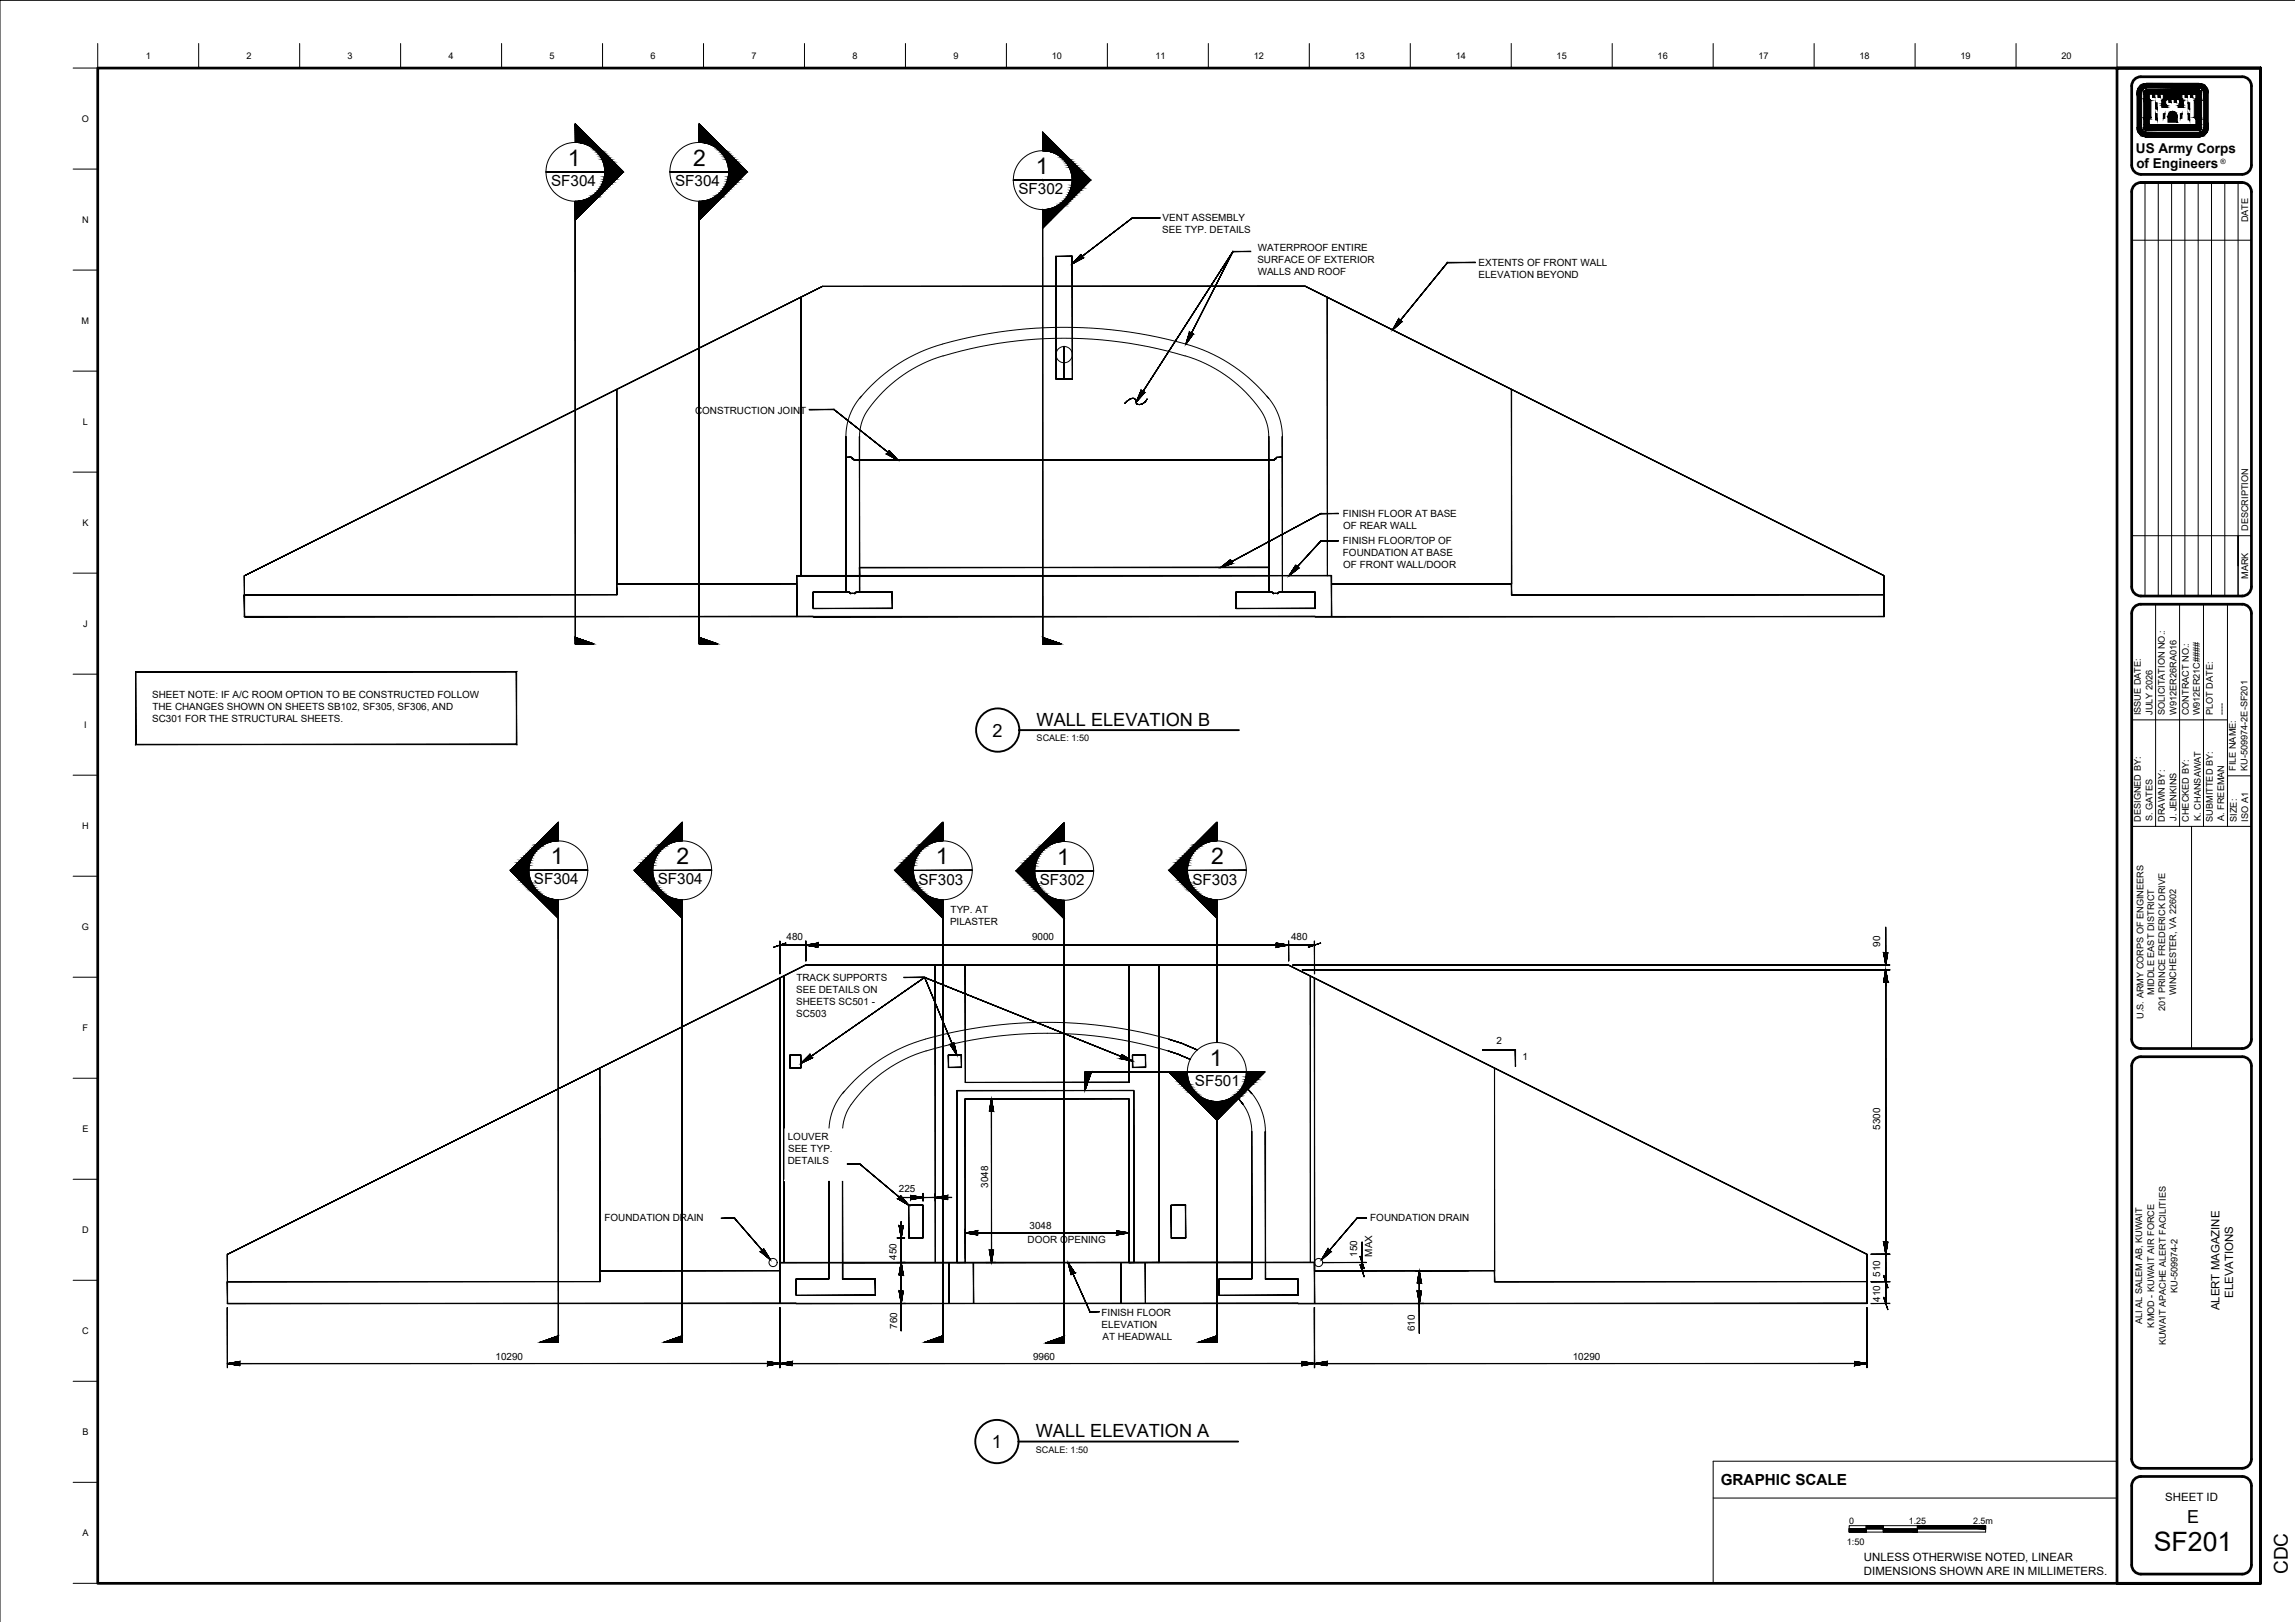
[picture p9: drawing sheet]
<svg xmlns="http://www.w3.org/2000/svg" width="841mm" height="594mm" viewBox="0 0 841 594" stroke-linecap="round" stroke-linejoin="round" font-family="sans-serif">
<defs><g id="words">
<text font-size="9.8" x="789.3" y="567.9">SF201</text>
<g font-size="8.4">
<text x="208.1" y="60.8">1</text>
<text x="254" y="60.8">2</text>
<text x="379.6" y="63.8">1</text>
<text x="201.9" y="316.6">1</text>
<text x="247.9" y="316.5">2</text>
<text x="343" y="316.6">1</text>
<text x="387.4" y="316.8">1</text>
<text x="443.8" y="316.6">2</text>
<text x="443.4" y="390.5">1</text>
</g>
<text font-size="7" x="838.4" y="576.6" transform="rotate(-90 838.4 576.6)">CDC</text>
<g font-size="6.7">
<text x="363.7" y="269.8">2</text>
<text x="379.9" y="265.8">WALL ELEVATION B</text>
<text x="379.6" y="526.4">WALL ELEVATION A</text>
<text x="363.5" y="530.4">1</text>
</g>
<text font-size="6.6" x="801.5" y="558">E</text>
<g font-size="5.6">
<text x="202" y="68.1">SF304</text>
<text x="247.4" y="68.1">SF304</text>
<text x="373.2" y="71.2">SF302</text>
<text x="195.6" y="323.9">SF304</text>
<text x="241" y="323.9">SF304</text>
<text x="336.5" y="324">SF303</text>
<text x="381" y="324.2">SF302</text>
<text x="437" y="324">SF303</text>
<text x="437.9" y="397.7">SF501</text>
<text x="630.6" y="543.7">GRAPHIC SCALE</text>
</g>
<g font-size="5">
<text x="782.7" y="56.1">US Army Corps</text>
<text x="782.9" y="61.5">of Engineers</text>
</g>
<g font-size="4.2">
<text x="813.3" y="480" transform="rotate(-90 813.3 480)">ALERT MAGAZINE</text>
<text x="818.4" y="475.4" transform="rotate(-90 818.4 475.4)">ELEVATIONS</text>
<text x="793.5" y="549.7">SHEET ID</text>
<text x="683" y="571.7">UNLESS OTHERWISE NOTED, LINEAR</text>
<text x="683.1" y="576.8">DIMENSIONS SHOWN ARE IN MILLIMETERS.</text>
</g>
<g font-size="3.6">
<text x="426.1" y="81">VENT ASSEMBLY</text>
<text x="425.9" y="85.4">SEE TYP. DETAILS</text>
<text x="460.9" y="91.9">WATERPROOF ENTIRE</text>
<text x="460.8" y="96.2">SURFACE OF EXTERIOR</text>
<text x="460.9" y="100.6">WALLS AND ROOF</text>
<text x="541.8" y="97.6">EXTENTS OF FRONT WALL</text>
<text x="541.8" y="102">ELEVATION BEYOND</text>
<text x="254.7" y="151.5">CONSTRUCTION JOINT</text>
<text x="492.1" y="189.5">FINISH FLOOR AT BASE</text>
<text x="492.3" y="193.9">OF REAR WALL</text>
<text x="492.1" y="199.4">FINISH FLOOR/TOP OF</text>
<text x="492.1" y="203.8">FOUNDATION AT BASE</text>
<text x="492.3" y="208.2">OF FRONT WALL/DOOR</text>
<text x="55.8" y="255.7">SHEET NOTE: IF A/C ROOM OPTION TO BE CONSTRUCTED FOLLOW</text>
<text x="55.9" y="260.1">THE CHANGES SHOWN ON SHEETS SB102, SF305, SF306, AND</text>
<text x="55.8" y="264.4">SC301 FOR THE STRUCTURAL SHEETS.</text>
<text x="348.4" y="334.3">TYP. AT</text>
<text x="348.1" y="338.6">PILASTER</text>
<text x="288.3" y="344.3">480</text>
<text x="378.2" y="344.3">9000</text>
<text x="473.1" y="344.3">480</text>
<text x="689" y="346.9" transform="rotate(-90 689 346.9)">90</text>
<text x="291.9" y="359.4">TRACK SUPPORTS</text>
<text x="291.8" y="363.8">SEE DETAILS ON</text>
<text x="291.8" y="368.1">SHEETS SC501 -</text>
<text x="291.8" y="372.5">SC503</text>
<text x="548.4" y="382.4">2</text>
<text x="558" y="388.3">1</text>
<text x="689" y="413.7" transform="rotate(-90 689 413.7)">5300</text>
<text x="288.7" y="417.4">LOUVER</text>
<text x="288.8" y="421.8">SEE TYP.</text>
<text x="288.7" y="426.2">DETAILS</text>
<text x="329.4" y="436.6">225</text>
<text x="362.1" y="435" transform="rotate(-90 362.1 435)">3048</text>
<text x="221.5" y="447.2">FOUNDATION DRAIN</text>
<text x="502.1" y="447.3">FOUNDATION DRAIN</text>
<text x="376.6" y="455.4">DOOR OPENING</text>
<text x="377.3" y="450.2">3048</text>
<text x="328.5" y="461.4" transform="rotate(-90 328.5 461.4)">450</text>
<text x="497.4" y="460.4" transform="rotate(-90 497.4 460.4)">150</text>
<text x="502.8" y="460.3" transform="rotate(-90 502.8 460.3)">MAX</text>
<text x="689" y="467.6" transform="rotate(-90 689 467.6)">510</text>
<text x="689" y="476.7" transform="rotate(-90 689 476.7)">410</text>
<text x="403.7" y="482">FINISH FLOOR</text>
<text x="328.8" y="486.7" transform="rotate(-90 328.8 486.7)">760</text>
<text x="403.7" y="486.4">ELEVATION</text>
<text x="404" y="490.7">AT HEADWALL</text>
<text x="518.5" y="487.6" transform="rotate(-90 518.5 487.6)">610</text>
<text x="181.6" y="497.9">10290</text>
<text x="378.6" y="497.9">9960</text>
<text x="576.4" y="497.9">10290</text>
</g>
<g font-size="3.4">
<text x="53.4" y="21.6">1</text>
<text x="90.4" y="21.6">2</text>
<text x="127.4" y="21.6">3</text>
<text x="164.4" y="21.6">4</text>
<text x="201.4" y="21.6">5</text>
<text x="238.4" y="21.6">6</text>
<text x="275.4" y="21.6">7</text>
<text x="312.4" y="21.6">8</text>
<text x="349.4" y="21.6">9</text>
<text x="385.4" y="21.6">10</text>
<text x="423.4" y="21.6">11</text>
<text x="459.4" y="21.6">12</text>
<text x="496.4" y="21.6">13</text>
<text x="533.4" y="21.6">14</text>
<text x="570.4" y="21.6">15</text>
<text x="607.4" y="21.6">16</text>
<text x="644.4" y="21.6">17</text>
<text x="681.4" y="21.6">18</text>
<text x="718.4" y="21.6">19</text>
<text x="755.4" y="21.6">20</text>
<text x="30" y="44.6">O</text>
<text x="30.1" y="81.6">N</text>
<text x="823.8" y="81.5" transform="rotate(-90 823.8 81.5)">DATE</text>
<text x="29.9" y="118.6">M</text>
<text x="30.4" y="155.6">L</text>
<text x="30.2" y="192.6">K</text>
<text x="823.8" y="194.5" transform="rotate(-90 823.8 194.5)">DESCRIPTION</text>
<text x="823.8" y="212.1" transform="rotate(-90 823.8 212.1)">MARK</text>
<text x="30.5" y="229.6">J</text>
<text x="784.6" y="262" transform="rotate(-90 784.6 262)">ISSUE DATE:</text>
<text x="788.8" y="261.9" transform="rotate(-90 788.8 261.9)">JULY 2026</text>
<text x="793.3" y="262" transform="rotate(-90 793.3 262)">SOLICITATION NO.:</text>
<text x="797.6" y="261.8" transform="rotate(-90 797.6 261.8)">W912ER26RA016</text>
<text x="802.1" y="262" transform="rotate(-90 802.1 262)">CONTRACT NO.:</text>
<text x="806.2" y="262.1" transform="rotate(-90 806.2 262.1)">W912ER21C####</text>
<text x="810.9" y="261.9" transform="rotate(-90 810.9 261.9)">PLOT DATE:</text>
<text x="815.2" y="261.9" transform="rotate(-90 815.2 261.9)">----</text>
<text x="30.8" y="266.6">I</text>
<text x="819.3" y="282.4" transform="rotate(-90 819.3 282.4)">FILE NAME:</text>
<text x="823.7" y="282.4" transform="rotate(-90 823.7 282.4)">KU-509974-2E-SF201</text>
<text x="30.1" y="303.6">H</text>
<text x="784.6" y="301" transform="rotate(-90 784.6 301)">DESIGNED BY:</text>
<text x="788.8" y="300.8" transform="rotate(-90 788.8 300.8)">S. GATES</text>
<text x="793.3" y="301" transform="rotate(-90 793.3 301)">DRAWN BY:</text>
<text x="797.6" y="300.7" transform="rotate(-90 797.6 300.7)">J. JENKINS</text>
<text x="802.1" y="301" transform="rotate(-90 802.1 301)">CHECKED BY:</text>
<text x="806.5" y="300.6" transform="rotate(-90 806.5 300.6)">K. CHANSAWAT</text>
<text x="810.9" y="301" transform="rotate(-90 810.9 301)">SUBMITTED BY:</text>
<text x="815.1" y="300.7" transform="rotate(-90 815.1 300.7)">A. FREEMAN</text>
<text x="819.7" y="301" transform="rotate(-90 819.7 301)">SIZE:</text>
<text x="823.9" y="300.9" transform="rotate(-90 823.9 300.9)">ISO A1</text>
<text x="30" y="340.6">G</text>
<text x="789.4" y="364.4" transform="rotate(-90 789.4 364.4)">MIDDLE EAST DISTRICT</text>
<text x="797.5" y="364.6" transform="rotate(-90 797.5 364.6)">WINCHESTER, VA 22602</text>
<text x="793.4" y="370.3" transform="rotate(-90 793.4 370.3)">201 PRINCE FREDERICK DRIVE</text>
<text x="30.3" y="377.6">F</text>
<text x="785.5" y="373.2" transform="rotate(-90 785.5 373.2)">U.S. ARMY CORPS OF ENGINEERS</text>
<text x="30.2" y="414.6">E</text>
<text x="30.1" y="451.6">D</text>
<text x="798" y="473.6" transform="rotate(-90 798 473.6)">KU-509974-2</text>
<text x="785" y="484.9" transform="rotate(-90 785 484.9)">ALI AL SALEM AB, KUWAIT</text>
<text x="30.1" y="488.6">C</text>
<text x="789.4" y="486.2" transform="rotate(-90 789.4 486.2)">KMOD - KUWAIT AIR FORCE</text>
<text x="793.7" y="492.8" transform="rotate(-90 793.7 492.8)">KUWAIT APACHE ALERT FACILITIES</text>
<text x="30.2" y="525.6">B</text>
<text x="30.2" y="562.6">A</text>
<text x="676.8" y="565.7">1:50</text>
</g>
<g font-size="3.3">
<text x="379.9" y="271.4">SCALE: 1:50</text>
<text x="379.6" y="532">SCALE: 1:50</text>
<text x="677.7" y="558.1">0</text>
<text x="699.5" y="558.2">1.25</text>
<text x="723.1" y="558.1">2.5m</text>
</g>
<text font-size="2.6" x="813.7" y="59.9">®</text>
</g></defs>
<g fill="#000" stroke="#000" stroke-width=".37">
<path d="M786.5 30.6h19.3zM382.1 76.8h6.7l-3.7 3.7zM210.8 233.5l6.8 2.3h-6.8zM256.2 233.5l6.8 2.3h-6.8zM382.1 233.5l6.8 2.3h-6.8zM204.6 301.2l-.2 .2zM383.4 308l6.6-6.6v6.6zM383.2 329.8h6.8v6.5zM690.3 348.9h1.5l-.8 4.5zM691 355.2l.8 4.5h-1.5zM397.6 392.6h2.4l-2.4 6.8zM455.8 397.2l1.5 1.7z"/>
<path d="M455.8 397.2h3.1l-1.6 1.7zM363.3 402.4l.8 4.5h-1.5zM439.2 403.5h6.7v6.7zM445.9 403.5l.1 6.7zM445.9 403.5h6.7l-6.6 6.7zM452.1 401.5l.7-.5 .4 .5zM453.2 401.5h1.4l-.5 .6zM329.5 448.9h1.5l-.7 4.5zM362.6 457.9h1.5l-.8 4.5zM690.3 454.9h1.5l-.8 4.5zM329.5 472.9h1.5l-.7 4.5zM330.2 462.4l.8 4.5h-1.5z"/>
<path d="M519.4 472.9h1.5l-.8 4.5zM520.1 465.4l.8 4.5h-1.5zM197.8 491.7l6.8-2.4v2.4zM243.2 491.7l6.8-2.4v2.4zM338.7 491.7l6.8-2.4v2.4zM383.2 491.9l6.8-2.4v2.4zM439.2 491.7l6.7-2.4v2.4z"/>
<path d="M783.1 34h1.7zM783.1 34h1.7z"/>
<path d="M783.6 32.3h2.9zM783.6 32.3h2.9z"/>
<path d="M783.1 34l1.7 12.7v-12.7zM783.1 34l1.7 12.7h-1.7z"/>
<path d="M783.1 33.7l1.7 .3 .1-.3zM783.1 33.7l1.7 .3h-1.7z"/>
<path d="M783.2 33.4h1.7zM783.2 33.4h1.7z"/>
<path d="M783.2 33.4l1.7 .3v-.3zM783.2 33.4l1.7 .3h-1.8z"/>
<path d="M783.2 33.1l1.7 .3 .2-.3zM783.2 33.1l1.7 .3h-1.7z"/>
<path d="M783.3 32.9l1.8 .2 .1-.2zM783.3 32.9l1.8 .2h-1.9z"/>
<path d="M783.3 32.9h1.9zM783.3 32.9h1.9z"/>
<path d="M783.4 32.7l1.8 .2 .2-.2zM783.4 32.7l1.8 .2h-1.9z"/>
<path d="M785.6 34h21.2zM785.6 34h21.2z"/>
<path d="M783.5 32.5h2.2zM783.5 32.5l1.9 .2z"/>
<path d="M783.5 32.4h2.3zM783.5 32.4l2.2 .1z"/>
<path d="M783.5 32.4h2.4zM783.5 32.4h2.3z"/>
<path d="M783.6 32.3h2.6zM783.6 32.3l2.3 .1z"/>
<path d="M783.6 32.3h2.9zM783.6 32.3h2.6z"/>
<path d="M785.6 34.5l2.1 1.7v-1.7zM785.6 34.5l2.1 1.7h-2.1z"/>
<path d="M785.6 36.2l2.6 .6-.5-.6zM785.6 36.2l2.6 .6h-2.6z"/>
<path d="M785.6 36.8l2.6 6.2v-6.2zM785.6 36.8l2.6 6.2h-2.6z"/>
<path d="M788.8 34.5l.8 1.2v-1.2zM788.8 34.5l.8 1.2h-.8z"/>
<path d="M789.9 37.6l.6 2.3h-.6zM789.9 37.6l.6 2.3v-2.3z"/>
<path d="M790.8 34.5l.8 1.2v-1.2zM790.8 34.5l.8 1.2h-.8z"/>
<path d="M792.6 36.4l1 .4v-.4zM792.2 36.8l.4-.4 1 .4z"/>
<path d="M792.2 36.8l1.4 1.3v-1.3zM792.2 36.8l1.4 1.3h-1.4z"/>
<path d="M792.2 38.1l2 .6-.6-.6zM792.2 38.1l2 .6h-2z"/>
<path d="M792.2 38.7l2 .7v-.7zM792.2 38.7l2 .7h-2z"/>
<path d="M794.8 36.4l.8 1.1v-1.1zM794.8 36.4l.8 1.1h-.8z"/>
<path d="M796.7 36.4l.9 1.1v-1.1zM796.7 36.4l.9 1.1h-.9z"/>
<path d="M792.8 34.5l6.8 1.7v-1.7zM792.8 34.5l6.8 1.7h-6.8z"/>
<path d="M792.8 36.2l6.9 .2zM792.8 36.2l6.9 .2h-7.1z"/>
<path d="M798.7 36.4l1.4 .4-.4-.4zM798.7 36.4l1.4 .4h-1.4z"/>
<path d="M798.7 36.8l1.4 1.3v-1.3zM798.7 36.8l1.4 1.3h-1.4z"/>
<path d="M798.7 38.1l1.4 .6v-.6zM798.7 38.1l1.4 .6h-1.9z"/>
<path d="M798.2 38.7l1.9 .7v-.7zM798.2 38.7l1.9 .7h-1.9z"/>
<path d="M800.7 34.5l.9 1.2v-1.2zM800.7 34.5l.9 1.2h-.9z"/>
<path d="M801.9 37.6l.5 2.3h-.5zM801.9 37.6l.5 2.3v-2.3z"/>
<path d="M802.7 34.5l.9 1.2v-1.2zM802.7 34.5l.9 1.2h-.9z"/>
<path d="M805.8 32.3h3zM805.8 32.3h3z"/>
<path d="M786.5 33h19.5zM786.4 33h19.6z"/>
<path d="M786.5 30.6h19.9zM786 30.6h20.4z"/>
<path d="M786.4 33h19.6zM786.3 33h19.7z"/>
<path d="M786.3 33l19.9 .1zM786.2 33.1h20z"/>
<path d="M786.2 33.1h20zM786.2 33.1h20z"/>
<path d="M786.2 33.1h20.1zM786 33.1h20.3z"/>
<path d="M786 33.1l20.4 .1zM786 33.1l20.4 .1z"/>
<path d="M786 30.6l20.9 .1zM785.5 30.7h21.4z"/>
<path d="M786 33.2h20.4zM785.9 33.2h20.5z"/>
<path d="M785.9 33.2l20.6 .1zM785.9 33.3h20.6z"/>
<path d="M785.9 33.3l20.7 .1zM785.9 33.3l20.7 .1z"/>
<path d="M785.8 33.4h20.8zM785.8 33.4h20.8z"/>
<path d="M785.7 33.4l20.9 .1zM785.7 33.4l20.9 .1z"/>
<path d="M785.7 33.5l21 .1zM785.7 33.5l21 .1z"/>
<path d="M785.6 33.6h21.1zM785.6 33.6h21.1z"/>
<path d="M785.6 33.6l21.2 .2zM785.6 33.6l21.2 .2z"/>
<path d="M785.6 33.8h21.2zM785.6 33.8h21.2z"/>
<path d="M785.6 33.8l21.2 .2zM785.6 33.8l21.2 .2z"/>
<path d="M785.6 34l21.2 .5v-.5zM785.6 34l21.2 .5h-21.2z"/>
<path d="M804.7 34.5l2.1 1.7v-1.7zM804.7 34.5l2.1 1.7h-2.1z"/>
<path d="M804.7 36.2l2.1 .6v-.6zM804.1 36.8l.6-.6 2.1 .6z"/>
<path d="M804.1 36.8l2.7 6.2v-6.2zM804.1 36.8l2.7 6.2h-2.7z"/>
<path d="M785.5 30.7l21.9 .2-.5-.2zM785 30.9l.5-.2 21.9 .2z"/>
<path d="M785 30.9l22.8 .3-.4-.3zM784.5 31.2l.5-.3 22.8 .3z"/>
<path d="M807.5 34h1.7zM807.5 34h1.7z"/>
<path d="M784.5 31.2l23.7 .4-.4-.4zM784.1 31.6l.4-.4 23.7 .4z"/>
<path d="M784.1 31.6l24.5 .4-.4-.4zM784.1 31.6l24.5 .4h-24.8z"/>
<path d="M783.8 32l25 .3-.2-.3zM783.8 32l25 .3h-25.2z"/>
<path d="M805.8 32.3h3zM805.8 32.3h3z"/>
<path d="M806.1 32.3l2.7 .1zM806.1 32.3l2.7 .1z"/>
<path d="M806.4 32.4h2.5zM806.4 32.4h2.5z"/>
<path d="M806.5 32.4l2.4 .1zM806.5 32.4l2.4 .1z"/>
<path d="M806.7 32.5l2.3 .2zM806.7 32.5l2.3 .2z"/>
<path d="M806.9 32.7l2.2 .2-.1-.2zM806.9 32.7l2.2 .2h-2z"/>
<path d="M807.1 32.9h2zM807.1 32.9h2z"/>
<path d="M807.2 32.9l1.9 .2v-.2zM807.2 32.9l1.9 .2z"/>
<path d="M807.3 33.1l1.9 .3-.1-.3zM807.3 33.1l1.9 .3h-1.8z"/>
<path d="M807.4 33.4h1.8zM807.4 33.4h1.8z"/>
<path d="M807.4 33.4l1.8 .3v-.3zM807.4 33.4l1.8 .3h-1.7z"/>
<path d="M807.5 33.7l1.7 .3v-.3zM807.5 33.7l1.7 .3h-1.7z"/>
<path d="M807.5 34l1.7 12.7v-12.7zM807.5 34l1.7 12.7h-1.7z"/>
<path d="M210.8 45.4l.1 6.7zM210.8 45.4l.1 6.7z"/>
<path d="M210.9 45.4l17.5 17.5zM210.8 45.4l17.6 17.5z"/>
<path d="M210.8 45.4l6.8 6.7zM210.8 45.4l6.8 6.7h-6.8z"/>
<path d="M210.8 52.1l6.8 .1zM210.8 52.1l6.8 .1z"/>
<path d="M211.8 52.2l6 .1zM211.8 52.2l6 .1z"/>
<path d="M212.7 52.3l5.3 .2-.2-.2zM212.7 52.3l5.3 .2z"/>
<path d="M213.6 52.5l4.6 .3-.2-.3zM213.6 52.5l4.6 .3h-3.7z"/>
<path d="M214.5 52.8l4.1 .4-.4-.4zM214.5 52.8l4.1 .4h-3.2z"/>
<path d="M215.4 53.2l3.6 .4-.4-.4zM215.4 53.2l3.6 .4h-2.8z"/>
<path d="M216.2 53.6l3.3 .5-.5-.5zM216.2 53.6l3.3 .5h-2.5z"/>
<path d="M217 54.1l3.1 .6-.6-.6zM217 54.1l3.1 .6h-2.3z"/>
<path d="M217.8 54.7l3 .6-.7-.6zM217.8 54.7l3 .6h-2.3z"/>
<path d="M218.5 55.3l2.9 .7-.6-.7zM218.5 55.3l2.9 .7h-2.3z"/>
<path d="M219.1 56l3.1 .8-.8-.8zM219.1 56l3.1 .8h-2.5z"/>
<path d="M219.7 56.8l3.3 .7-.8-.7zM219.7 56.8l3.3 .7h-2.8z"/>
<path d="M220.2 57.5l3.6 .9-.8-.9zM220.2 57.5l3.6 .9h-3.2z"/>
<path d="M220.6 58.4l4.1 .9-.9-.9zM220.6 58.4l4.1 .9h-3.7z"/>
<path d="M221 59.3l4.6 .8-.9-.8zM221 59.3l4.6 .8h-4.3z"/>
<path d="M256.2 45.4l.1 6.7zM256.2 45.4l.1 6.7z"/>
<path d="M256.3 45.4l17.5 17.5zM256.2 45.4l17.6 17.5z"/>
<path d="M256.2 45.4l6.8 6.7zM256.2 45.4l6.8 6.7h-6.8z"/>
<path d="M256.2 52.1l6.8 .1zM256.2 52.1l6.8 .1z"/>
<path d="M257.2 52.2l5.9 .1zM257.2 52.2l5.9 .1z"/>
<path d="M258.1 52.3l5.3 .2zM258.1 52.3l5.3 .2z"/>
<path d="M259 52.5l4.6 .3-.2-.3zM259 52.5l4.6 .3h-3.7z"/>
<path d="M259.9 52.8l4.1 .4-.4-.4zM259.9 52.8l4.1 .4h-3.2z"/>
<path d="M260.8 53.2l3.6 .4-.4-.4zM260.8 53.2l3.6 .4h-2.8z"/>
<path d="M261.6 53.6l3.3 .5-.5-.5zM261.6 53.6l3.3 .5h-2.5z"/>
<path d="M262.4 54.1l3.1 .6-.6-.6zM262.4 54.1l3.1 .6h-2.3z"/>
<path d="M263.2 54.7l2.9 .6-.6-.6zM263.2 54.7l2.9 .6h-2.2z"/>
<path d="M263.9 55.3l2.9 .7-.7-.7zM263.9 55.3l2.9 .7h-2.3z"/>
<path d="M264.5 56l3.1 .8-.8-.8zM264.5 56l3.1 .8h-2.5z"/>
<path d="M265.1 56.8l3.3 .7-.8-.7zM265.1 56.8l3.3 .7h-2.8z"/>
<path d="M265.6 57.5l3.6 .9-.8-.9zM265.6 57.5l3.6 .9h-3.2z"/>
<path d="M266 58.4l4.1 .9-.9-.9zM266 58.4l4.1 .9h-3.7z"/>
<path d="M266.4 59.3l4.6 .8-.9-.8zM266.4 59.3l4.6 .8h-4.3z"/>
<path d="M382 48.4l.1 6.8zM382 48.4l.1 6.8z"/>
<path d="M382 48.5l17.7 17.4zM382 48.5l17.7 17.4z"/>
<path d="M382.1 48.4l6.8 6.8zM382.1 48.4l6.8 6.8h-6.8z"/>
<path d="M382.1 55.2h6.8zM382.1 55.2h6.8z"/>
<path d="M383 55.2l6 .2zM383 55.2l6 .2z"/>
<path d="M384 55.4l5.2 .2-.2-.2zM384 55.4l5.2 .2z"/>
<path d="M384.9 55.6l4.6 .3-.3-.3zM384.9 55.6l4.6 .3h-3.7z"/>
<path d="M385.8 55.9l4.1 .3-.4-.3zM385.8 55.9l4.1 .3h-3.2z"/>
<path d="M386.7 56.2l3.6 .4-.4-.4zM386.7 56.2l3.6 .4h-2.8z"/>
<path d="M387.5 56.6l3.3 .5-.5-.5zM387.5 56.6l3.3 .5h-2.5z"/>
<path d="M388.3 57.1l3.1 .6-.6-.6zM388.3 57.1l3.1 .6h-2.4z"/>
<path d="M389 57.7l3 .6-.6-.6zM389 57.7l3 .6h-2.3z"/>
<path d="M389.7 58.3l3 .7-.7-.7zM389.7 58.3l3 .7h-2.3z"/>
<path d="M390.4 59l3.1 .8-.8-.8zM390.4 59l3.1 .8h-2.6z"/>
<path d="M390.9 59.8l3.4 .8-.8-.8zM390.9 59.8l3.4 .8h-2.9z"/>
<path d="M783.6 48.4h2.9zM783.6 48.4h2.9z"/>
<path d="M783.1 46.7l1.7 .1zM783.1 46.7l1.7 .1z"/>
<path d="M783.1 46.8l1.8 .2-.1-.2zM783.1 46.8l1.8 .2h-1.8z"/>
<path d="M783.1 47l1.8 .3v-.3zM783.1 47l1.8 .3h-1.7z"/>
<path d="M783.2 47.3h1.7zM783.2 47.3h1.7z"/>
<path d="M783.2 47.3l1.9 .3-.2-.3zM783.2 47.3l1.9 .3h-1.9z"/>
<path d="M783.2 47.6l2 .2zM783.2 47.6l2 .2h-1.9z"/>
<path d="M783.3 47.8h1.9zM783.3 47.8h1.9z"/>
<path d="M783.3 47.8l2.1 .2-.2-.2zM783.3 47.8l2.1 .2h-2z"/>
<path d="M783.4 48l2.3 .2zM783.4 48l2.3 .2z"/>
<path d="M783.5 48.2l2.3 .1zM783.5 48.2l2.3 .1z"/>
<path d="M783.5 48.3h2.4zM783.5 48.3h2.4z"/>
<path d="M783.5 48.3l2.7 .1zM783.5 48.3l2.7 .1z"/>
<path d="M783.6 48.4h2.9zM783.6 48.4h2.9z"/>
<path d="M785.6 43.6l2.1 2v-2zM785.6 43.6l2.1 2h-2.1z"/>
<path d="M785.6 43l2.1 .6 .5-.6zM785.6 43l2.1 .6h-2.1z"/>
<path d="M789.9 41.6l.6 2.3h-.6zM789.9 41.6l.6 2.3v-2.3z"/>
<path d="M792.8 41.6v1.7l.5-1.7zM793.3 41.6v1.7h-.5z"/>
<path d="M796 40.8l.6 .1zM795.7 40.9h.9z"/>
<path d="M795.7 40.9l1.2 .1zM795.4 41h1.5z"/>
<path d="M795.4 41l1.8 .2zM795.1 41.2l.3-.2 1.8 .2z"/>
<path d="M795.1 41.2l2.3 .3-.2-.3zM795.1 41.2l2.3 .3h-2.5z"/>
<path d="M794.9 41.5l2.7 .3-.2-.3zM794.9 41.5l2.7 .3h-2.9z"/>
<path d="M794.7 41.8l3.1 .3-.2-.3zM794.7 41.8l3.1 .3h-3.2z"/>
<path d="M794.6 42.1l3.3 .4-.1-.4zM794.6 42.1l3.3 .4h-3.4z"/>
<path d="M794.5 42.5l3.4 .3v-.3zM794.5 42.5l3.4 .3h-3.4zM794.5 42.8h3.4zM794.5 42.8h3.4z"/>
<path d="M794.5 42.8l3.4 2v-2zM794.5 42.8l3.4 2h-3.4z"/>
<path d="M799 41.6v1.7l.6-1.7zM799.6 41.6v1.7h-.6z"/>
<path d="M801.9 41.6l.5 2.3h-.5zM801.9 41.6l.5 2.3v-2.3z"/>
<path d="M805.8 48.4h3zM805.8 48.4h3z"/>
<path d="M786.4 47.7h19.6zM786.4 47.7h19.4z"/>
<path d="M786.3 47.7h19.7zM786.3 47.7h19.7z"/>
<path d="M786.2 47.6h20zM786.2 47.6l19.8 .1z"/>
<path d="M786.2 47.6h20zM786.2 47.6h20z"/>
<path d="M786 47.6h20.3zM786 47.6h20.2z"/>
<path d="M786 47.5h20.4zM786 47.5l20.3 .1z"/>
<path d="M786 50.1h20.4zM786 50.1h19.9z"/>
<path d="M785.9 47.5h20.5zM785.9 47.5h20.5z"/>
<path d="M785.9 47.4h20.6zM785.9 47.4l20.5 .1z"/>
<path d="M785.8 47.4h20.8zM785.8 47.4h20.7z"/>
<path d="M785.7 47.3h20.9zM785.7 47.3l20.9 .1z"/>
<path d="M785.7 47.2h20.9zM785.7 47.2l20.9 .1z"/>
<path d="M785.6 47.1h21.1zM785.6 47.1l21 .1z"/>
<path d="M785.6 47.1h21.1zM785.6 47.1h21.1z"/>
<path d="M785.6 46.9h21.2zM785.6 46.9h21.2z"/>
<path d="M785.6 46.9h21.2zM785.6 46.9l21.1 .2z"/>
<path d="M804.1 43l2.7 .6v-.6zM804.1 43l2.7 .6h-2.1z"/>
<path d="M804.7 43.6l2.1 2v-2zM804.7 43.6l2.1 2h-2.1z"/>
<path d="M785.6 45.6l21.2 1.1v-1.1zM785.6 45.6l21.2 1.1h-21.2z"/>
<path d="M785.6 46.7l21.2 .1zM785.6 46.7l21.2 .1z"/>
<path d="M785.6 46.8h21.2zM785.6 46.8l21.2 .1z"/>
<path d="M785.5 50h21.4zM785.5 50l20.9 .1z"/>
<path d="M785 49.8l21.9 .2 .5-.2zM785 49.8l21.9 .2h-21.4z"/>
<path d="M784.5 49.5l22.9 .3 .4-.3zM784.5 49.5l22.9 .3h-22.4z"/>
<path d="M784.1 49.1l23.7 .4 .4-.4zM784.1 49.1l23.7 .4h-23.3z"/>
<path d="M783.8 48.7l24.4 .4 .4-.4zM783.8 48.7l24.4 .4h-24.1z"/>
<path d="M783.6 48.4l25 .3 .2-.3zM783.6 48.4l25 .3h-24.8z"/>
<path d="M806.2 48.4h2.6zM805.8 48.4h3z"/>
<path d="M806.5 48.3h2.3zM806.2 48.4h2.6z"/>
<path d="M806.5 48.3h2.4zM806.5 48.3h2.3z"/>
<path d="M806.8 48.1h2.1zM806.5 48.3h2.4z"/>
<path d="M807 47.9l1.9 .2 .1-.2zM806.8 48.1l.2-.2 1.9 .2z"/>
<path d="M807.1 47.8h2zM807.1 47.8l1.9 .1h-2z"/>
<path d="M807.2 47.7h1.9zM807.2 47.7l1.9 .1z"/>
<path d="M807.4 47.4l1.7 .3 .1-.3zM807.4 47.4l1.7 .3h-1.9z"/>
<path d="M807.5 47.1l1.7 .2v-.2zM807.5 47.1l1.7 .2h-1.8z"/>
<path d="M807.4 47.3h1.8zM807.4 47.3l1.8 .1z"/>
<path d="M807.5 46.7l1.7 .1zM807.5 46.7l1.7 .1z"/>
<path d="M807.5 46.8l1.7 .3v-.3zM807.5 46.8l1.7 .3h-1.7z"/>
<path d="M200 62.9h21.6zM200 63l21.6-.1z"/>
<path d="M210.8 73.7l.1 162.1zM210.8 73.7l.1 162.1z"/>
<path d="M211.8 73.7h5.8zM210.8 73.8h6.8z"/>
<path d="M212.7 73.6h5zM211.8 73.7h5.8z"/>
<path d="M213.6 73.4l4.1 .2 .2-.2zM212.7 73.6l.9-.2 4.1 .2z"/>
<path d="M214.5 73.1l3.4 .3 .3-.3zM213.6 73.4l.9-.3 3.4 .3z"/>
<path d="M215.4 72.7l2.8 .4 .4-.4zM214.5 73.1l.9-.4 2.8 .4z"/>
<path d="M216.2 72.3l2.4 .4 .4-.4zM215.4 72.7l.8-.4 2.4 .4z"/>
<path d="M217 71.8l2 .5 .5-.5zM216.2 72.3l.8-.5 2 .5z"/>
<path d="M217.8 71.2l1.7 .6 .6-.6zM217 71.8l.8-.6 1.7 .6z"/>
<path d="M218.5 70.6l1.6 .6 .6-.6zM217.8 71.2l.7-.6 1.6 .6z"/>
<path d="M219.1 69.9l1.6 .7 .7-.7zM219.1 69.9l1.6 .7h-2.2z"/>
<path d="M219.7 69.1l1.7 .8 .8-.8zM219.7 69.1l1.7 .8h-2.3z"/>
<path d="M220.2 68.4l2 .7 .8-.7zM220.2 68.4l2 .7h-2.5z"/>
<path d="M220.6 67.5l2.4 .9 .8-.9zM220.6 67.5l2.4 .9h-2.8z"/>
<path d="M221 66.6l2.8 .9 .9-.9zM221 66.6l2.8 .9h-3.2z"/>
<path d="M221.3 65.7l3.4 .9 .9-.9zM221.3 65.7l3.4 .9h-3.7z"/>
<path d="M221.3 60.1l5.2 1-.9-1zM221.3 60.1l5.2 1h-5z"/>
<path d="M221.5 64.8l4.1 .9 .9-.9zM221.5 64.8l4.1 .9h-4.3z"/>
<path d="M221.5 61.1l6 .9-1-.9zM221.5 61.1l6 .9h-5.9z"/>
<path d="M221.6 63.9l4.9 .9 .9-.9zM221.6 63.9l4.9 .9h-5z"/>
<path d="M221.6 62l6.8 .9-.9-.9zM221.6 62l6.8 .9h-6.8z"/>
<path d="M221.6 62.9h6.8zM221.6 62.9h6.8z"/>
<path d="M221.6 62.9l5.8 1 1-1zM221.6 62.9l5.8 1h-5.8z"/>
<path d="M228.3 62.9l-17.4 17.6zM210.8 80.4l17.5-17.5z"/>
<path d="M245.4 62.9h21.6zM245.4 63l21.6-.1z"/>
<path d="M256.2 73.7v162.1zM256.2 73.7v162.1z"/>
<path d="M257.2 73.7h5.8zM256.2 73.8h6.8z"/>
<path d="M258.1 73.6h5zM257.2 73.7h5.8z"/>
<path d="M259 73.4l4.1 .2 .2-.2zM258.1 73.6l.9-.2 4.1 .2z"/>
<path d="M259.9 73.1l3.4 .3 .3-.3zM259 73.4l.9-.3 3.4 .3z"/>
<path d="M260.8 72.7l2.8 .4 .4-.4zM259.9 73.1l.9-.4 2.8 .4z"/>
<path d="M261.6 72.3l2.4 .4 .4-.4zM260.8 72.7l.8-.4 2.4 .4z"/>
<path d="M262.4 71.8l2 .5 .5-.5zM261.6 72.3l.8-.5 2 .5z"/>
<path d="M263.2 71.2l1.7 .6 .6-.6zM262.4 71.8l.8-.6 1.7 .6z"/>
<path d="M263.9 70.6l1.6 .6 .6-.6zM263.2 71.2l.7-.6 1.6 .6z"/>
<path d="M264.5 69.9l1.6 .7 .7-.7zM264.5 69.9l1.6 .7h-2.2z"/>
<path d="M265.1 69.1l1.7 .8 .8-.8zM265.1 69.1l1.7 .8h-2.3z"/>
<path d="M265.6 68.4l2 .7 .8-.7zM265.6 68.4l2 .7h-2.5z"/>
<path d="M266 67.5l2.4 .9 .8-.9zM266 67.5l2.4 .9h-2.8z"/>
<path d="M266.4 66.6l2.8 .9 .9-.9zM266.4 66.6l2.8 .9h-3.2z"/>
<path d="M266.7 65.7l3.4 .9 .9-.9zM266.7 65.7l3.4 .9h-3.7z"/>
<path d="M266.7 60.1l5.2 1-.9-1zM266.7 60.1l5.2 1h-5z"/>
<path d="M266.9 64.8l4.1 .9 .9-.9zM266.9 64.8l4.1 .9h-4.3z"/>
<path d="M266.9 61.1l6 .9-1-.9zM266.9 61.1l6 .9h-5.9z"/>
<path d="M267 63.9l4.9 .9 .9-.9zM267 63.9l4.9 .9h-5z"/>
<path d="M267 62l6.8 .9-.9-.9zM267 62l6.8 .9h-6.8z"/>
<path d="M267 62.9h6.8zM267 62.9h6.8z"/>
<path d="M267 62.9l5.8 1 1-1zM267 62.9l5.8 1h-5.8z"/>
<path d="M273.7 62.9l-17.4 17.6zM256.2 80.4l17.5-17.5z"/>
<path d="M371.3 65.9h21.6zM371.3 66.1l21.6-.2z"/>
<path d="M382.1 76.8v3.7h3zM382.1 80.5h3l-3 3z"/>
<path d="M382.1 76.8v159zM382.1 76.8v159z"/>
<path d="M383 76.8h5.9zM382.1 76.8h6.7z"/>
<path d="M384 76.6h5zM383 76.8h5.9z"/>
<path d="M384.9 76.4l4.1 .2 .2-.2zM384 76.6l.9-.2 4.1 .2z"/>
<path d="M385.8 76.2l3.4 .2 .3-.2zM384.9 76.4l.9-.2 3.4 .2z"/>
<path d="M386.7 75.8l2.8 .4 .3-.4zM385.8 76.2l.9-.4 2.8 .4z"/>
<path d="M387.5 75.3l2.3 .5 .4-.5zM386.7 75.8l.8-.5 2.3 .5z"/>
<path d="M388.3 74.9l1.9 .4 .6-.4zM387.5 75.3l.8-.4 1.9 .4z"/>
<path d="M389 74.3l1.8 .6 .5-.6zM388.3 74.9l.7-.6 1.8 .6z"/>
<path d="M389.7 73.6l1.6 .7 .7-.7zM389 74.3l.7-.7 1.6 .7z"/>
<path d="M390.4 73l1.6 .6 .7-.6zM390.4 73l1.6 .6h-2.3z"/>
<path d="M390.9 72.2l1.8 .8 .7-.8zM390.9 72.2l1.8 .8h-2.3z"/>
<path d="M391.4 71.4l2 .8 .8-.8zM391.4 71.4l2 .8h-2.5z"/>
<path d="M391.4 60.6l3.7 .8-.8-.8zM391.4 60.6l3.7 .8h-3.2z"/>
<path d="M391.9 70.6l2.3 .8 .9-.8zM391.9 70.6l2.3 .8h-2.8z"/>
<path d="M391.9 61.4l4.1 .9-.9-.9zM391.9 61.4l4.1 .9h-3.8z"/>
<path d="M392.2 69.7l2.9 .9 .8-.9zM392.2 69.7l2.9 .9h-3.2z"/>
<path d="M392.2 62.3l4.7 .9-.9-.9zM392.2 62.3l4.7 .9h-4.4z"/>
<path d="M392.5 68.8l3.4 .9 .9-.9zM392.5 68.8l3.4 .9h-3.7z"/>
<path d="M392.5 63.2l5.3 .9-.9-.9zM392.5 63.2l5.3 .9h-5.1z"/>
<path d="M392.7 67.9l4.1 .9 .9-.9zM392.7 67.9l4.1 .9h-4.3z"/>
<path d="M392.7 64.1l6 1-.9-1zM392.7 64.1l6 1h-5.8z"/>
<path d="M392.9 66.9l4.8 1 1-1zM392.9 66.9l4.8 1h-5z"/>
<path d="M392.9 65.1l6.7 .9-.9-.9zM392.9 65.1l6.7 .9h-6.7z"/>
<path d="M392.9 66l5.8 .9 .9-.9zM392.9 66l5.8 .9h-5.8z"/>
<path d="M392.9 66h6.7zM392.9 66h6.7z"/>
<path d="M399.6 65.9l-17.5 17.7zM382 83.5l17.6-17.6z"/>
<path d="M210.8 73.8l.1 6.7zM210.8 73.8l.1 6.7z"/>
<path d="M210.8 73.8v6.7zM210.8 73.8h6.8l-6.8 6.7z"/>
<path d="M256.2 73.8l.1 6.7zM256.2 73.8l.1 6.7z"/>
<path d="M256.2 73.8v6.7zM256.2 73.8h6.8l-6.8 6.7z"/>
<path d="M382 76.8l.1 6.7zM382 76.8l.1 6.7z"/>
<path d="M387 93.8h6zM387 94l6-.2z"/>
<path d="M396 93.2l-3.1 3.4zM396 93.2l-3 3.4z"/>
<path d="M392.9 96.6l22.1-16.8zM393 96.6l22-16.8zM415 79.8h10.2zM415 79.9l10.2-.1z"/>
<path d="M392.9 93.9l.1 45zM392.9 93.9l.1 45z"/>
<path d="M396.1 93.3l.9 1.2h-2zM395 94.5l-2 2.1 4-2.1z"/>
<path d="M396.1 93.2l.9 1.2zM396 93.3l1 1.1z"/>
<path d="M393 96.6l4-2.1zM392.9 96.5l4.1-2.1z"/>
<path d="M89.6 210.9l211.9-106.1zM89.5 210.8l212-106z"/>
<path d="M301.5 104.8h176.9zM301.5 104.9l176.9-.1z"/>
<path d="M478.5 104.8l211.9 106zM478.4 104.9l212 105.9z"/>
<path d="M512.6 116.9l1.1 .9h-1.7zM512 117.8l-1.7 3 3.4-3z"/>
<path d="M510.3 120.9l3.5-3.1zM510.3 120.8l3.4-3z"/>
<path d="M386.9 93.9l.1 45zM386.9 93.9l.1 45z"/>
<path d="M387 138.8h3zM387 138.9l3-.1zM390 138.8h3zM390 138.9l3-.1z"/>
<path d="M389.9 126.9l.1 6zM389.9 126.9l.1 6z"/>
<path d="M389.9 129.9l.1 9zM389.9 129.9l.1 9z"/>
<path d="M435.9 121.6l-1.4 4.4zM435.9 121.6l-1.3 4.4zM435.9 121.6l1.4 .7zM436 121.7l1.3 .7z"/>
<path d="M451.8 92.1l-17.2 33.9zM451.8 92.1l-17.2 33.9zM451.8 92.1h6.5zM451.9 92.2l6.4-.1z"/>
<path d="M435.9 121.7l1.4 .6h-1.6zM435.7 122.3l-1.1 3.7 2.7-3.7z"/>
<path d="M437.2 122.3l-2.6 3.7zM437.2 122.3l-2.6 3.7z"/>
<path d="M512.6 116.8l-2.2 4.1zM512.6 116.8l-2.2 4.1zM512.6 116.8l1.2 1zM512.6 117l1.2 .8z"/>
<path d="M530.5 96.1l-20.2 24.8zM530.5 96.1l-20.2 24.8zM530.5 96.1h10.2zM530.5 96.2l10.2-.1z"/>
<path d="M412.2 147.7l.9-.9zM412.2 147.7l1-.9zM413.1 146.8l.9-.5zM413.2 146.8l.8-.5zM414 146.3l.6-.3zM414 146.3l.6-.3zM414.6 146l.6-.1zM414.6 146l.6-.1zM415.2 145.9h.4zM415.2 145.9h.4zM415.6 145.9l.3 .2zM415.6 146l.3 .1zM415.9 146.1l.4 .6zM415.9 146.2l.4 .5zM416.3 146.7l.1 .5zM416.3 146.7l.1 .5zM416.4 147.2l.1 .4zM416.4 147.2v.4zM416.4 147.6l.1 .3zM416.4 147.6l.1 .3zM416.5 147.9l.4 .2zM416.5 147.9l.3 .2zM416.9 148.1l.6 .1zM416.8 148.1l.7 .1zM417.5 148.2l.9-.2zM417.5 148.2l1-.2zM418.4 148l1-.6zM418.5 148l.9-.6zM419.9 146.8l-.4 .6zM419.9 146.8l-.4 .6zM420.4 146.1l-.5 .7zM420.4 146.1l-.5 .7z"/>
<path d="M418.2 142.9l-1.9 4.2zM418.2 142.9l-1.7 4.3zM418.2 142.9l1.3 .8zM418.3 143.1l1.1 .7z"/>
<path d="M451.8 92.1l-35.5 55zM451.8 92.1l-35.3 55.1z"/>
<path d="M418.2 143l1.3 .8h-1.6zM417.9 143.8l-1.5 3.4 3.1-3.4z"/>
<path d="M419.4 143.7l-2.9 3.5zM419.4 143.7l-3 3.4z"/>
<path d="M310 167.4h2zM310 167.5l2-.1z"/>
<path d="M312 167.5l.5 .5zM312 167.5l.5 .5zM312.5 168l.5 .5zM312.5 168l.5 .5z"/>
<path d="M312.3 168h.4zM312.3 168h.4z"/>
<path d="M313 168.4h2zM313 168.5l2-.1z"/>
<path d="M315 168.4h149.9zM315 168.5l149.9-.1z"/>
<path d="M325.9 165.1l1.1 1.2h-2zM325 166.3l4 2.2-2-2.2z"/>
<path d="M325.9 165.1l3.1 3.3zM325.9 165.1l3 3.4z"/>
<path d="M324.9 166.3l4.1 2.1zM324.9 166.3l4.1 2.1zM325.9 165.1l-1 1.2zM325.9 165.1l-.8 1.2z"/>
<path d="M305.6 150.1l23.3 18.4zM305.7 149.9l23.3 18.5zM296.5 150.1l9.2-.2zM296.5 149.9h9.2z"/>
<path d="M464.9 168.5l2-.1zM464.9 168.4h2z"/>
<path d="M467.4 167.8l.2 .2h-.3zM467.3 168h.3z"/>
<path d="M467.9 167.5l-.4 .5zM467.9 167.5l-.4 .5zM467.4 168l-.4 .5zM466.9 168.5l.5-.5z"/>
<path d="M467.9 167.5l2-.1zM467.9 167.4h2z"/>
<path d="M89.5 210.9l.1 6.9zM89.5 210.9l.1 6.9z"/>
<path d="M226 142.6l.1 71.2zM226 142.6l.1 71.2z"/>
<path d="M89.6 217.9l136.4-.1zM89.6 217.8h136.4z"/>
<path d="M225.9 213.8l.2 4zM225.9 213.8l.2 4z"/>
<path d="M226 213.9l66-.1zM226 213.8h66z"/>
<path d="M292 210.8h195.9zM292 210.9l195.9-.1z"/>
<path d="M291.9 210.9l.2 14.9zM291.9 210.9l.2 14.9z"/>
<path d="M293.5 108.9v102zM293.5 108.9v102z"/>
<path d="M309.9 159.9l.1 56.9zM309.9 159.9l.1 56.9z"/>
<path d="M298 216.9l12-.1zM298 216.8h12z"/>
<path d="M310 216.8h1.2zM310 216.9l1.2-.1z"/>
<path d="M311.2 216.9l.5 .5zM311.2 216.9l.6 .4z"/>
<path d="M311.7 217.2l.2 .2h-.3zM311.6 217.4h.3z"/>
<path d="M313.2 217.3l.5-.5zM313.7 216.8l-.4 .6z"/>
<path d="M313.1 217.4h.3zM313.1 217.4h.3z"/>
<path d="M312.5 217.4l.7-.1zM312.5 217.3h.7zM311.7 217.4l.8-.1zM311.7 217.3h.8z"/>
<path d="M313.7 216.8h1.3zM313.7 216.9l1.3-.1z"/>
<path d="M314.9 207.8l.1 3.1zM314.9 207.8l.1 3.1z"/>
<path d="M314.9 159.9l.1 56.9zM314.9 159.9l.1 56.9z"/>
<path d="M315 207.8h149.9zM315 207.9l149.9-.1z"/>
<path d="M315 216.9l12-.1zM315 216.8h12z"/>
<path d="M447.3 207.8l3.6-2.8zM447.4 207.9l3.5-2.9z"/>
<path d="M447.3 207.8l36.8-19.8zM447.3 207.9l36.8-19.9zM484.1 188h6.4zM484.1 188.2l6.4-.2z"/>
<path d="M449.2 206.4l1.7-1.3 .7 1.3zM447.3 207.8l4.3-1.4h-2.4z"/>
<path d="M450.9 205.1l.8 1.3zM450.9 205.1l.8 1.3z"/>
<path d="M447.3 207.9l4.3-1.6zM447.3 207.8l4.3-1.5z"/>
<path d="M452.9 216.8h12zM452.9 216.9l12-.1z"/>
<path d="M452.9 216.8l.1 6zM452.9 216.8l.1 6z"/>
<path d="M464.9 159.9l.1 56.9zM464.9 159.9l.1 56.9z"/>
<path d="M315 210.9l149.9-.1zM315 210.8h149.9z"/>
<path d="M464.9 216.8h1.3zM464.9 216.9l1.3-.1z"/>
<path d="M466.2 216.9l.5 .4zM466.2 216.9l.5 .4z"/>
<path d="M466.7 217.2l.2 .2h-.4zM466.5 217.4h.4z"/>
<path d="M468.2 217.3l.5-.5zM468.7 216.8l-.5 .6z"/>
<path d="M467.4 217.4l.8-.1zM467.4 217.3h.8zM466.7 217.4l.7-.1zM466.7 217.3h.7z"/>
<path d="M468.2 217.2l.2 .2h-.4zM468 217.4h.4z"/>
<path d="M468.7 216.8h1.2zM468.7 216.9l1.2-.1z"/>
<path d="M469.9 159.9l.1 56.9zM469.9 159.9l.1 56.9z"/>
<path d="M469.9 216.8h12zM469.9 216.9l12-.1z"/>
<path d="M474.8 207l-2.5 3.8zM474.8 207l-2.4 3.9z"/>
<path d="M484.1 198l-11.7 12.9zM484.1 198l-11.7 12.9zM484.1 198h6.4zM484.1 198.2l6.4-.2z"/>
<path d="M474.9 207l1.1 1.1h-1.8zM474.2 208.1l-1.8 2.8 3.6-2.8z"/>
<path d="M474.9 207l1.1 1zM474.8 207.1l1.2 .9z"/>
<path d="M472.4 210.9l3.5-2.9zM472.3 210.8l3.6-2.8z"/>
<path d="M486.4 108.9l.1 102zM486.4 108.9l.1 102z"/>
<path d="M487.9 213.8h66zM487.9 213.9l66-.1z"/>
<path d="M487.9 210.9l.1 14.9zM487.9 210.9l.1 14.9z"/>
<path d="M553.9 142.6l.1 71.2zM553.9 142.6l.1 71.2z"/>
<path d="M553.8 213.8l.2 4zM553.8 213.8l.2 4z"/>
<path d="M690.3 210.9l.1 6.9zM690.3 210.9l.1 6.9z"/>
<path d="M553.9 217.9l136.5-.1zM553.9 217.8h136.5z"/>
<path d="M89.5 217.8l.1 8zM89.5 217.8l.1 8z"/>
<path d="M89.6 225.8h208.4zM89.6 225.9l208.4-.1z"/>
<path d="M210.8 235.8h6.8zM210.8 235.9l6.8-.1z"/>
<path d="M210.9 233.5l6.7 2.4zM210.8 233.4l6.8 2.4zM210.8 233.4l.1 2.4zM210.8 233.4l.1 2.4z"/>
<path d="M256.2 235.8h6.8zM256.2 235.9l6.8-.1z"/>
<path d="M256.2 233.5l6.8 2.4zM256.2 233.4l6.8 2.4zM256.2 233.4v2.4zM256.2 233.4v2.4z"/>
<path d="M297.9 216.8l.1 6zM297.9 216.8l.1 6z"/>
<path d="M326.9 216.8l.1 6zM326.9 216.8l.1 6z"/>
<path d="M298 222.9l29-.1zM298 222.8h29z"/>
<path d="M382.1 235.8h6.8zM382.1 235.9l6.8-.1z"/>
<path d="M382.1 233.5l6.8 2.4zM382.1 233.4l6.8 2.4zM382.1 233.4v2.4zM382.1 233.4v2.4z"/>
<path d="M452.9 216.8l.1 6zM452.9 216.8l.1 6z"/>
<path d="M452.9 222.8h29zM452.9 222.9l29-.1z"/>
<path d="M481.9 216.8l.1 6zM481.9 216.8l.1 6z"/>
<path d="M298 225.9l183.9-.1zM298 225.8h183.9z"/>
<path d="M481.9 225.8h208.5zM481.9 225.9l208.5-.1z"/>
<path d="M690.3 217.8l.1 8zM690.3 217.8l.1 8z"/>
<path d="M49.7 246h139.6zM49.7 246.1l139.6-.1zM189.2 246.1l.1 26.6zM189.2 246.1l.1 26.6zM49.7 272.7h139.6zM49.8 272.6h139.4zM49.7 246v26.7zM49.7 246l.1 26.6z"/>
<path d="M187.1 318.7l17.5 17.6zM187 318.8l17.6 17.5z"/>
<path d="M193.4 318.7h22zM193.4 318.8l22-.1z"/>
<path d="M187.1 318.8l6.7 .9v-.9zM187.1 318.8l6.7 .9h-5.8z"/>
<path d="M187 318.8h6.8zM187 318.8h6.8z"/>
<path d="M188 317.8l5.8 1v-1zM188 317.8l5.8 1h-6.8z"/>
<path d="M188 319.7l6 .9-.2-.9zM188 319.7l6 .9h-5.1z"/>
<path d="M188.9 316.9l4.9 .9 .2-.9zM188.9 316.9l4.9 .9h-5.8z"/>
<path d="M189.8 316l4.2 .9 .2-.9zM189.8 316l4.2 .9h-5.1z"/>
<path d="M190.7 315.1l3.5 .9 .2-.9zM190.7 315.1l3.5 .9h-4.4z"/>
<path d="M191.6 314.2l2.8 .9 .4-.9zM190.7 315.1l.9-.9 2.8 .9z"/>
<path d="M192.4 313.4l2.4 .8 .4-.8zM192.4 313.4l2.4 .8h-3.2z"/>
<path d="M193.2 312.6l2 .8 .5-.8zM192.4 313.4l.8-.8 2 .8z"/>
<path d="M194 311.8l1.7 .8 .6-.8zM194 311.8l1.7 .8h-2.5z"/>
<path d="M194.7 311.1l1.6 .7 .7-.7zM194.7 311.1l1.6 .7h-2.3z"/>
<path d="M195.3 310.5l1.7 .6 .7-.6zM195.3 310.5l1.7 .6h-2.3z"/>
<path d="M195.9 309.9l1.8 .6 .7-.6zM195.9 309.9l1.8 .6h-2.4z"/>
<path d="M196.4 309.4l2 .5 .8-.5zM196.4 309.4l2 .5h-2.5z"/>
<path d="M196.8 309l2.4 .4 .8-.4zM196.4 309.4l.4-.4 2.4 .4z"/>
<path d="M197.2 308.6l2.8 .4 .9-.4zM196.8 309l.4-.4 2.8 .4z"/>
<path d="M197.5 308.3l3.4 .3 .9-.3zM197.5 308.3l3.4 .3h-3.7z"/>
<path d="M197.7 308.1l4.1 .2 .9-.2zM197.5 308.3l.2-.2 4.1 .2z"/>
<path d="M197.8 308h5.9zM197.7 308.1h5z"/>
<path d="M204.5 301.2l.2 6.8zM204.5 301.2l.2 6.8z"/>
<path d="M204.4 301.4l.2 6.6v-6.6zM204.4 301.4l.2 6.6h-6.8z"/>
<path d="M197.8 308h6.8zM197.8 308h5.9z"/>
<path d="M204.6 301.2l-17.5 17.6zM204.6 301.2l-17.5 17.6z"/>
<path d="M232.5 318.8h6.7zM232.5 318.8h6.7z"/>
<path d="M232.5 318.7l17.5 17.6zM232.4 318.8l17.6 17.5z"/>
<path d="M232.5 318.8l6.7 .9v-.9zM232.5 318.8l6.7 .9h-5.8z"/>
<path d="M239.2 318.7h21.6zM239.2 318.8l21.6-.1z"/>
<path d="M233.4 317.8l5.8 1v-1zM233.4 317.8l5.8 1h-6.7z"/>
<path d="M233.4 319.7l6 .9-.2-.9zM233.4 319.7l6 .9h-5.1z"/>
<path d="M234.3 316.9l4.9 .9 .2-.9zM234.3 316.9l4.9 .9h-5.8z"/>
<path d="M235.2 316l4.2 .9 .2-.9zM235.2 316l4.2 .9h-5.1z"/>
<path d="M236.1 315.1l3.5 .9 .2-.9zM236.1 315.1l3.5 .9h-4.4z"/>
<path d="M237 314.2l2.8 .9 .4-.9zM236.1 315.1l.9-.9 2.8 .9z"/>
<path d="M237.8 313.4l2.4 .8 .4-.8zM237.8 313.4l2.4 .8h-3.2z"/>
<path d="M238.6 312.6l2 .8 .6-.8zM237.8 313.4l.8-.8 2 .8z"/>
<path d="M239.4 311.8l1.8 .8 .5-.8zM239.4 311.8l1.8 .8h-2.6z"/>
<path d="M240.1 311.1l1.6 .7 .7-.7zM240.1 311.1l1.6 .7h-2.3z"/>
<path d="M240.7 310.5l1.7 .6 .7-.6zM240.7 310.5l1.7 .6h-2.3z"/>
<path d="M241.3 309.9l1.8 .6 .7-.6zM241.3 309.9l1.8 .6h-2.4z"/>
<path d="M241.8 309.4l2 .5 .8-.5zM241.8 309.4l2 .5h-2.5z"/>
<path d="M242.2 309l2.4 .4 .8-.4zM241.8 309.4l.4-.4 2.4 .4z"/>
<path d="M242.6 308.6l2.8 .4 .9-.4zM242.6 308.6l2.8 .4h-3.2z"/>
<path d="M242.9 308.3l3.4 .3 .9-.3zM242.9 308.3l3.4 .3h-3.7z"/>
<path d="M243.1 308.1l4.1 .2 .9-.2zM242.9 308.3l.2-.2 4.1 .2z"/>
<path d="M243.2 308h5.8zM243.2 308l4.9 .1z"/>
<path d="M249.9 301.2l.2 6.8zM249.9 301.2l.2 6.8z"/>
<path d="M250 301.2v6.8zM243.2 308l6.8-6.8v6.8z"/>
<path d="M243.2 308h6.8zM243.2 308h5.8z"/>
<path d="M250 301.2l-17.5 17.6zM250 301.2l-17.5 17.6z"/>
<path d="M328 318.7l17.5 17.6zM327.9 318.8l17.6 17.5z"/>
<path d="M334.7 318.7h21.6zM334.7 318.8l21.6-.1z"/>
<path d="M327.9 318.8h6.8zM327.9 318.8h6.8z"/>
<path d="M328 318.8l6.7 .9v-.9zM328 318.8l6.7 .9h-5.8z"/>
<path d="M328.9 317.8l5.8 1v-1zM328.9 317.8l5.8 1h-6.8z"/>
<path d="M328.9 319.7l6 .9-.2-.9zM328.9 319.7l6 .9h-5.1z"/>
<path d="M329.8 316.9l4.9 .9 .2-.9zM329.8 316.9l4.9 .9h-5.8z"/>
<path d="M330.7 316l4.2 .9 .2-.9zM330.7 316l4.2 .9h-5.1z"/>
<path d="M331.6 315.1l3.5 .9 .2-.9zM331.6 315.1l3.5 .9h-4.4z"/>
<path d="M332.5 314.2l2.8 .9 .4-.9zM331.6 315.1l.9-.9 2.8 .9z"/>
<path d="M333.3 313.4l2.4 .8 .4-.8zM333.3 313.4l2.4 .8h-3.2z"/>
<path d="M334.1 312.6l2 .8 .6-.8zM333.3 313.4l.8-.8 2 .8z"/>
<path d="M334.9 311.8l1.8 .8 .5-.8zM334.9 311.8l1.8 .8h-2.6z"/>
<path d="M335.6 311.1l1.6 .7 .7-.7zM335.6 311.1l1.6 .7h-2.3z"/>
<path d="M336.2 310.5l1.7 .6 .7-.6zM336.2 310.5l1.7 .6h-2.3z"/>
<path d="M336.8 309.9l1.8 .6 .7-.6zM336.8 309.9l1.8 .6h-2.4z"/>
<path d="M337.3 309.4l2 .5 .8-.5zM337.3 309.4l2 .5h-2.5z"/>
<path d="M337.7 309l2.4 .4 .8-.4zM337.3 309.4l.4-.4 2.4 .4z"/>
<path d="M338.1 308.6l2.8 .4 .9-.4zM338.1 308.6l2.8 .4h-3.2z"/>
<path d="M338.4 308.3l3.4 .3 .9-.3zM338.4 308.3l3.4 .3h-3.7z"/>
<path d="M338.6 308.1l4.1 .2 .9-.2zM338.4 308.3l.2-.2 4.1 .2z"/>
<path d="M338.7 308h5.9zM338.7 308l4.9 .1z"/>
<path d="M345.4 301.2l.2 6.8zM345.4 301.2l.2 6.8z"/>
<path d="M345.5 301.2v6.8zM338.7 308l6.8-6.8v6.8z"/>
<path d="M338.7 308h6.8zM338.7 308h5.9z"/>
<path d="M345.5 301.2l-17.5 17.6zM327.9 318.7l17.6-17.5z"/>
<path d="M372.4 318.9l17.6 17.6zM372.4 319l17.5 17.5z"/>
<path d="M379.2 318.9h21.6zM379.2 319l21.6-.1z"/>
<path d="M372.4 319l6.8 .9v-.9zM372.4 319l6.8 .9h-5.8z"/>
<path d="M372.4 319h6.8zM372.4 319h6.8z"/>
<path d="M373.3 318l5.9 1v-1zM373.3 318l5.9 1h-6.8z"/>
<path d="M373.4 319.9l5.9 1-.1-1zM373.4 319.9l5.9 1h-5z"/>
<path d="M374.3 317.1l4.9 .9 .1-.9zM373.3 318l1-.9 4.9 .9z"/>
<path d="M375.2 316.2l4.1 .9 .2-.9zM375.2 316.2l4.1 .9h-5z"/>
<path d="M376.1 315.3l3.4 .9 .3-.9zM375.2 316.2l.9-.9 3.4 .9z"/>
<path d="M377 314.4l2.8 .9 .4-.9zM377 314.4l2.8 .9h-3.7z"/>
<path d="M377.8 313.6l2.4 .8 .4-.8zM377.8 313.6l2.4 .8h-3.2z"/>
<path d="M378.6 312.8l2 .8 .5-.8zM378.6 312.8l2 .8h-2.8z"/>
<path d="M379.3 312l1.8 .8 .6-.8zM378.6 312.8l.7-.8 1.8 .8z"/>
<path d="M380 311.3l1.7 .7 .6-.7zM380 311.3l1.7 .7h-2.4z"/>
<path d="M380.7 310.7l1.6 .6 .7-.6zM380.7 310.7l1.6 .6h-2.3z"/>
<path d="M381.3 310.1l1.7 .6 .8-.6zM380.7 310.7l.6-.6 1.7 .6z"/>
<path d="M381.8 309.6l2 .5 .8-.5zM381.8 309.6l2 .5h-2.5z"/>
<path d="M382.2 309.2l2.4 .4 .8-.4zM382.2 309.2l2.4 .4h-2.8z"/>
<path d="M382.5 308.8l2.9 .4 .9-.4zM382.5 308.8l2.9 .4h-3.2z"/>
<path d="M382.8 308.5l3.5 .3 .9-.3zM382.8 308.5l3.5 .3h-3.8z"/>
<path d="M383 308.3l4.2 .2 .9-.2zM383 308.3l4.2 .2h-4.4z"/>
<path d="M383.2 308.2h5.8zM383.2 308.2l4.9 .1z"/>
<path d="M389.9 301.4l.1 6.8zM389.9 301.4l.1 6.8z"/>
<path d="M383.4 308l6.6 .2v-.2zM383.4 308l6.6 .2h-6.8z"/>
<path d="M383.2 308.2h6.8zM383.2 308.2h5.8z"/>
<path d="M389.9 301.4l-17.5 17.6zM372.4 318.9l17.5-17.5z"/>
<path d="M428.4 318.7l17.6 17.6zM428.3 318.8l17.7 17.5z"/>
<path d="M435.1 318.7h21.6zM435.1 318.8l21.6-.1z"/>
<path d="M428.4 318.8h6.7zM428.4 318.8h6.7z"/>
<path d="M428.4 318.8l6.8 .9-.1-.9zM428.4 318.8l6.8 .9h-5.9z"/>
<path d="M429.3 317.8l5.8 1 .1-1zM429.3 317.8l5.8 1h-6.7z"/>
<path d="M429.3 319.7l6 .9-.1-.9zM429.3 319.7l6 .9h-5z"/>
<path d="M430.2 316.9l5 .9 .1-.9zM430.2 316.9l5 .9h-5.9z"/>
<path d="M431.1 316l4.2 .9 .2-.9zM431.1 316l4.2 .9h-5.1z"/>
<path d="M432.1 315.1l3.4 .9 .3-.9zM431.1 316l1-.9 3.4 .9z"/>
<path d="M432.9 314.2l2.9 .9 .3-.9zM432.9 314.2l2.9 .9h-3.7z"/>
<path d="M433.8 313.4l2.3 .8 .5-.8zM433.8 313.4l2.3 .8h-3.2z"/>
<path d="M434.6 312.6l2 .8 .5-.8zM434.6 312.6l2 .8h-2.8z"/>
<path d="M435.3 311.8l1.8 .8 .5-.8zM435.3 311.8l1.8 .8h-2.5z"/>
<path d="M436 311.1l1.6 .7 .7-.7zM436 311.1l1.6 .7h-2.3z"/>
<path d="M436.6 310.5l1.7 .6 .7-.6zM436.6 310.5l1.7 .6h-2.3z"/>
<path d="M437.2 309.9l1.8 .6 .7-.6zM436.6 310.5l.6-.6 1.8 .6z"/>
<path d="M437.7 309.4l2 .5 .8-.5zM437.7 309.4l2 .5h-2.5z"/>
<path d="M438.2 309l2.3 .4 .9-.4zM438.2 309l2.3 .4h-2.8z"/>
<path d="M438.5 308.6l2.9 .4 .8-.4zM438.5 308.6l2.9 .4h-3.2z"/>
<path d="M438.8 308.3l3.4 .3 .9-.3zM438.8 308.3l3.4 .3h-3.7z"/>
<path d="M439 308.1l4.1 .2 1-.2zM439 308.1l4.1 .2h-4.3z"/>
<path d="M439.1 308h5.9zM439 308.1h5.1z"/>
<path d="M445.9 301.2l.1 6.8zM445.9 301.2l.1 6.8z"/>
<path d="M445.9 301.2v6.8zM439.2 308l6.7-6.8v6.8z"/>
<path d="M439.2 308h6.7zM439.2 308h5.8z"/>
<path d="M445.9 301.2l-17.5 17.6zM428.3 318.7l17.6-17.5z"/>
<path d="M188.9 320.6l5.3 1-.2-1zM188.9 320.6l5.3 1h-4.3z"/>
<path d="M189.9 321.6l4.5 .9-.2-.9zM189.9 321.6l4.5 .9h-3.6z"/>
<path d="M190.8 322.5l4 .8-.4-.8zM190.8 322.5l4 .8h-3.2z"/>
<path d="M191.6 323.3l3.6 .9-.4-.9zM191.6 323.3l3.6 .9h-2.7z"/>
<path d="M192.5 324.2l3.2 .8-.5-.8zM192.5 324.2l3.2 .8h-2.4z"/>
<path d="M193.3 325l3 .7-.6-.7zM193.3 325l3 .7h-2.3z"/>
<path d="M194 325.7l3 .7-.7-.7zM194 325.7l3 .7h-2.3z"/>
<path d="M194.7 326.4l3 .6-.7-.6zM194.7 326.4l3 .6h-2.4z"/>
<path d="M195.3 327l3.1 .6-.7-.6zM195.3 327l3.1 .6h-2.5z"/>
<path d="M195.9 327.6l3.3 .5-.8-.5zM195.9 327.6l3.3 .5h-2.8z"/>
<path d="M196.4 328.1l3.6 .5-.8-.5zM196.4 328.1l3.6 .5h-3.1z"/>
<path d="M196.9 328.6l4 .3-.9-.3zM196.9 328.6l4 .3h-3.7z"/>
<path d="M197.2 328.9l4.6 .3-.9-.3zM197.2 328.9l4.6 .3h-4.3z"/>
<path d="M197.5 329.2l5.2 .2zM197.5 329.2l5.2 .2h-5z"/>
<path d="M197.7 329.4l6 .1zM197.7 329.4l6 .1z"/>
<path d="M197.8 329.5l6.8 .1zM197.8 329.5l6.8 .1z"/>
<path d="M204.5 329.6l.2 6.7zM204.5 329.6l.2 6.7z"/>
<path d="M197.9 329.6l6.7 6.7zM197.9 329.6h6.7v6.7z"/>
<path d="M204.6 329.5v162.2zM204.6 329.5v162.2z"/>
<path d="M234.3 320.6l5.3 1-.2-1zM234.3 320.6l5.3 1h-4.3z"/>
<path d="M235.3 321.6l4.5 .9-.2-.9zM235.3 321.6l4.5 .9h-3.6z"/>
<path d="M236.2 322.5l4 .8-.4-.8zM236.2 322.5l4 .8h-3.2z"/>
<path d="M237 323.3l3.6 .9-.4-.9zM237 323.3l3.6 .9h-2.7z"/>
<path d="M237.9 324.2l3.3 .8-.6-.8zM237.9 324.2l3.3 .8h-2.5z"/>
<path d="M238.7 325l3 .7-.5-.7zM238.7 325l3 .7h-2.3z"/>
<path d="M239.4 325.7l3 .7-.7-.7zM239.4 325.7l3 .7h-2.3z"/>
<path d="M240.1 326.4l3 .6-.7-.6zM240.1 326.4l3 .6h-2.4z"/>
<path d="M240.7 327l3.1 .6-.7-.6zM240.7 327l3.1 .6h-2.5z"/>
<path d="M241.3 327.6l3.3 .5-.8-.5zM241.3 327.6l3.3 .5h-2.8z"/>
<path d="M241.8 328.1l3.6 .5-.8-.5zM241.8 328.1l3.6 .5h-3.1z"/>
<path d="M242.3 328.6l4 .3-.9-.3zM242.3 328.6l4 .3h-3.7z"/>
<path d="M242.6 328.9l4.6 .3-.9-.3zM242.6 328.9l4.6 .3h-4.3z"/>
<path d="M242.9 329.2l5.2 .2zM242.9 329.2l5.2 .2h-5z"/>
<path d="M243.1 329.4l5.9 .1zM243.1 329.4l5.9 .1z"/>
<path d="M243.2 329.5l6.8 .1zM243.2 329.5l6.8 .1z"/>
<path d="M249.9 329.6l.2 6.7zM249.9 329.6l.2 6.7z"/>
<path d="M243.3 329.6l6.7 6.7zM243.3 329.6h6.7v6.7z"/>
<path d="M250 329.5v162.2zM250 329.5v162.2z"/>
<path d="M329.8 320.6l5.3 1-.2-1zM329.8 320.6l5.3 1h-4.3z"/>
<path d="M330.8 321.6l4.5 .9-.2-.9zM330.8 321.6l4.5 .9h-3.6z"/>
<path d="M331.7 322.5l4 .8-.4-.8zM331.7 322.5l4 .8h-3.2z"/>
<path d="M332.5 323.3l3.6 .9-.4-.9zM332.5 323.3l3.6 .9h-2.7z"/>
<path d="M333.4 324.2l3.3 .8-.6-.8zM333.4 324.2l3.3 .8h-2.5z"/>
<path d="M334.2 325l3 .7-.5-.7zM334.2 325l3 .7h-2.3z"/>
<path d="M334.9 325.7l3 .7-.7-.7zM334.9 325.7l3 .7h-2.3z"/>
<path d="M335.6 326.4l3 .6-.7-.6zM335.6 326.4l3 .6h-2.3z"/>
<path d="M336.3 327l3 .6-.7-.6zM336.3 327l3 .6h-2.5z"/>
<path d="M336.8 327.6l3.3 .5-.8-.5zM336.8 327.6l3.3 .5h-2.8z"/>
<path d="M337.3 328.1l3.6 .5-.8-.5zM337.3 328.1l3.6 .5h-3.1z"/>
<path d="M337.8 328.6l4 .3-.9-.3zM337.8 328.6l4 .3h-3.7z"/>
<path d="M338.1 328.9l4.6 .3-.9-.3zM338.1 328.9l4.6 .3h-4.3z"/>
<path d="M338.4 329.2l5.2 .2zM338.4 329.2l5.2 .2h-5z"/>
<path d="M338.6 329.4l6 .1zM338.6 329.4l6 .1z"/>
<path d="M338.7 329.5l6.8 .1zM338.7 329.5l6.8 .1z"/>
<path d="M345.4 329.6l.2 6.7zM345.4 329.6l.2 6.7z"/>
<path d="M338.8 329.6l6.7 6.7zM338.8 329.6h6.7v6.7z"/>
<path d="M345.5 329.5v162.2zM345.5 329.5v162.2z"/>
<path d="M374.3 320.9l5.2 .9-.2-.9zM374.3 320.9l5.2 .9h-4.3z"/>
<path d="M375.2 321.8l4.6 .9-.3-.9zM375.2 321.8l4.6 .9h-3.7z"/>
<path d="M376.1 322.7l4.1 .8-.4-.8zM376.1 322.7l4.1 .8h-3.2z"/>
<path d="M377 323.5l3.6 .9-.4-.9zM377 323.5l3.6 .9h-2.8z"/>
<path d="M377.8 324.4l3.3 .8-.5-.8zM377.8 324.4l3.3 .8h-2.5z"/>
<path d="M378.6 325.2l3.1 .7-.6-.7zM378.6 325.2l3.1 .7h-2.3z"/>
<path d="M379.4 325.9l2.9 .7-.6-.7zM379.4 325.9l2.9 .7h-2.2z"/>
<path d="M380.1 326.6l2.9 .7-.7-.7zM380.1 326.6l2.9 .7h-2.3z"/>
<path d="M380.7 327.3l3.1 .5-.8-.5zM380.7 327.3l3.1 .5h-2.5z"/>
<path d="M383.2 329.8l6.8 6.5zM389.8 336.3l.2 .2z"/>
<path d="M381.3 327.8l3.3 .5-.8-.5zM381.3 327.8l3.3 .5h-2.8z"/>
<path d="M381.8 328.3l3.6 .5-.8-.5zM381.8 328.3l3.6 .5h-3.2z"/>
<path d="M382.2 328.8l4.1 .3-.9-.3zM382.2 328.8l4.1 .3h-3.7z"/>
<path d="M382.6 329.1l4.6 .3-.9-.3zM382.6 329.1l4.6 .3h-4.3z"/>
<path d="M382.9 329.4l5.2 .2zM382.9 329.4l5.2 .2h-5z"/>
<path d="M383.1 329.6l5.9 .1zM383.1 329.6l5.9 .1z"/>
<path d="M383.2 329.7l6.8 .1zM383.2 329.7l6.8 .1z"/>
<path d="M389.9 329.8l.1 6.7zM389.9 329.8l.1 6.7z"/>
<path d="M389.9 329.7l.1 162.2zM389.9 329.7l.1 162.2z"/>
<path d="M430.3 320.6l5.2 1-.2-1zM430.3 320.6l5.2 1h-4.3z"/>
<path d="M431.2 321.6l4.6 .9-.3-.9zM431.2 321.6l4.6 .9h-3.7z"/>
<path d="M432.1 322.5l4 .8-.3-.8zM432.1 322.5l4 .8h-3.1z"/>
<path d="M433 323.3l3.6 .9-.5-.9zM433 323.3l3.6 .9h-2.8z"/>
<path d="M433.8 324.2l3.3 .8-.5-.8zM433.8 324.2l3.3 .8h-2.5z"/>
<path d="M434.6 325l3 .7-.5-.7zM434.6 325l3 .7h-2.3z"/>
<path d="M435.3 325.7l3 .7-.7-.7zM435.3 325.7l3 .7h-2.3z"/>
<path d="M436 326.4l3 .6-.7-.6zM436 326.4l3 .6h-2.3z"/>
<path d="M436.7 327l3 .6-.7-.6zM436.7 327l3 .6h-2.5z"/>
<path d="M437.2 327.6l3.3 .5-.8-.5zM437.2 327.6l3.3 .5h-2.8z"/>
<path d="M437.7 328.1l3.7 .5-.9-.5zM437.7 328.1l3.7 .5h-3.2z"/>
<path d="M438.2 328.6l4 .3-.8-.3zM438.2 328.6l4 .3h-3.6z"/>
<path d="M438.6 328.9l4.5 .3-.9-.3zM438.6 328.9l4.5 .3h-4.3z"/>
<path d="M438.8 329.2l5.3 .2zM438.8 329.2l5.3 .2h-5.1z"/>
<path d="M439 329.4l6 .1zM439 329.4l6 .1z"/>
<path d="M439.1 329.5l6.8 .1zM439.1 329.5l6.8 .1z"/>
<path d="M445.9 329.6l.1 6.7zM445.9 329.6l.1 6.7z"/>
<path d="M439.2 329.6l6.7 6.7zM439.2 329.6h6.7v6.7z"/>
<path d="M445.9 329.5l.1 52.3zM445.9 329.5l.1 52.3z"/>
<path d="M691 339.6v13.9zM691 339.6v13.9z"/>
<path d="M283.5 346.9l4.5-1.5zM283.5 346.9l4.5-1.5z"/>
<path d="M285.7 344.7l.1 12zM285.7 344.7l.1 12z"/>
<path d="M295.2 344.7l.1 7.3zM295.2 344.7l.1 7.3z"/>
<path d="M295.2 344.7l.1 7.3zM295.2 344.7l.1 7.3z"/>
<path d="M295.3 346.2l4.5-.8zM295.3 346.2l4.5-.8zM299.8 345.4v1.5zM299.7 345.5l.1 1.4z"/>
<path d="M295.3 353.4h176.9zM295.3 353.5l176.9-.1z"/>
<path d="M83.4 459.5l211.8-106.1zM83.3 459.4l211.9-106z"/>
<path d="M295.3 346.2l.7-.1zM295.3 346.1h.7zM285.8 346.2l9.5-.1zM285.8 346.1h9.5z"/>
<path d="M295.3 346.2l4.5 .7zM295.3 346.2l4.5 .7z"/>
<path d="M295.3 346.2l4.5-.8v.8zM295.3 346.2l4.5 .7v-.7z"/>
<path d="M331.2 358l7.7-.1zM331.2 357.9h7.7z"/>
<path d="M342.7 353.5l.1 108.9zM342.7 353.5l.1 108.9z"/>
<path d="M467.7 345.4l4.5 .8h-4.5zM467.7 346.2v.7l4.5-.7z"/>
<path d="M467.7 345.4l4.5 .7zM467.7 345.4l4.5 .7z"/>
<path d="M471.8 346.2h.4zM471.8 346.2h.4z"/>
<path d="M472.2 344.7v7.3zM472.2 344.7v7.3z"/>
<path d="M472.2 344.7v7.3zM472.2 344.7v7.3z"/>
<path d="M472.2 346.1h9.5zM472.2 346.2l9.5-.1z"/>
<path d="M295.3 346.2l176.9-.1zM295.3 346.1h176.9z"/>
<path d="M467.7 346.9l4.5-.7zM467.7 346.9l4.5-.8zM467.7 345.4v1.5zM467.7 345.4v1.5z"/>
<path d="M472.2 353.4l212 106zM472.2 353.5l212 105.9z"/>
<path d="M473.7 353.4h218.8zM473.7 353.5l218.8-.1z"/>
<path d="M477.2 355.2h215.4zM477.2 355.2h215.4z"/>
<path d="M477.8 355.2h214.7zM477.8 355.2h214.7z"/>
<path d="M481.7 344.7v12zM481.7 344.7v12z"/>
<path d="M479.5 346.9l4.5-1.5zM479.4 346.9l4.6-1.5z"/>
<path d="M691 355.2l-.8 4.5zM691 355.2l-.7 4.5z"/>
<path d="M691 355.2l-.7 4.5zM691 355.2l-.7 4.5z"/>
<path d="M690.2 348.9l.8 4.6zM690.2 348.9l.9 4.5zM690.2 348.9h1.6zM690.3 349l1.5-.1z"/>
<path d="M691 355.2l.8 4.5zM691 355.2l.8 4.5zM690.3 359.7h1.5zM690.3 359.7h1.4z"/>
<path d="M691 355.2l.8 4.5zM691 355.2l.8 4.5zM690.3 359.7h1.5zM690.3 359.7h1.5z"/>
<path d="M691.7 348.9l-.6 4.6zM691.7 348.9l-.6 4.6z"/>
<path d="M691 355.2v6zM691 355.2v6z"/>
<path d="M289.5 391.1h4zM289.5 391.2l4-.1z"/>
<path d="M289.4 386.4l.1 4.8zM289.4 386.4l.1 4.8z"/>
<path d="M293.4 386.4l.1 4.8zM293.4 386.4l.1 4.8z"/>
<path d="M289.5 386.5l4-.1zM289.5 386.4h4z"/>
<path d="M293.5 389.4l3.3-3.2zM296.8 386.2l-3.2 3.3zM296.8 386.2l.9 1.2zM296.8 386.3l.9 1.1z"/>
<path d="M293.5 389.4l45.3-31.5zM293.5 389.5l45.4-31.5z"/>
<path d="M295.5 387.5l1.3-1.2 .8 1.2zM293.5 389.4l4.1-1.9h-2.1z"/>
<path d="M293.5 389.5l4.2-2zM293.5 389.4l4.1-2z"/>
<path d="M347.6 390.9h4.7zM347.6 391l4.7-.1z"/>
<path d="M347.5 386.4l.1 4.5zM347.5 386.4l.1 4.5z"/>
<path d="M348.2 382.6l1.4-.6 .1 .6zM348.2 382.6l2.4 3.8-.9-3.8z"/>
<path d="M349.5 382l1.2 4.4zM349.5 382l1.2 4.4z"/>
<path d="M348.1 382.5l2.6 3.9zM348.1 382.5l2.6 3.9zM348.1 382.5l1.5-.6zM348.3 382.6l1.3-.7z"/>
<path d="M338.8 358l11.9 28.4zM338.8 358l11.9 28.4z"/>
<path d="M350.8 399.4h64.7zM350.8 399.5l64.7-.1z"/>
<path d="M352.3 386.4l.1 4.5zM352.3 386.4l.1 4.5z"/>
<path d="M347.6 386.5l4.7-.1zM347.6 386.4h4.7z"/>
<path d="M353.7 353.5l.1 42.9zM353.7 353.5l.1 42.9z"/>
<path d="M353.8 396.4h59.9zM353.8 396.5l59.9-.1z"/>
<path d="M399.9 392.7l-2.3 6.7zM399.9 392.7l-2.3 6.7zM397.6 392.7l2.4-.1zM397.6 392.6h2.4z"/>
<path d="M397.6 392.6v6.8zM397.6 392.6v6.8z"/>
<path d="M411.2 386.3l2.2 1.4h-2.8zM410.6 387.7l4.5 1-1.7-1z"/>
<path d="M411.2 386.2l3.9 2.4zM411.1 386.3l4 2.3z"/>
<path d="M413.7 353.5l.1 42.9zM413.7 353.5l.1 42.9z"/>
<path d="M410.5 387.7l4.5 1zM410.5 387.7l4.6 .9zM411.1 386.3l-.6 1.4zM411.1 386.3l-.4 1.3z"/>
<path d="M338.8 358l76.2 30.7zM338.9 357.9l76.2 30.7z"/>
<path d="M415 390.9h4.8zM415 391l4.8-.1z"/>
<path d="M415 386.4l.1 4.5zM415 386.4l.1 4.5z"/>
<path d="M419.7 386.4l.1 4.5zM419.7 386.4l.1 4.5z"/>
<path d="M415 386.5l4.8-.1zM415 386.4h4.8z"/>
<path d="M428.4 392.6h6.7zM428.4 392.7l6.7-.1z"/>
<path d="M428.3 380.7l5.3 1.7zM428.4 380.5l5.2 1.8z"/>
<path d="M428.4 392.6l6.7 1v-1zM428.4 392.6l6.7 1h-5.8z"/>
<path d="M429.3 393.6l6 .9-.2-.9zM429.3 393.6l6 .9h-5z"/>
<path d="M430.3 394.5l5.2 .9-.2-.9zM430.3 394.5l5.2 .9h-4.3z"/>
<path d="M431.2 395.4l4.6 .9-.3-.9zM431.2 395.4l4.6 .9h-3.7z"/>
<path d="M432.1 396.3l4 .9-.3-.9zM432.1 396.3l4 .9h-3.1z"/>
<path d="M433 397.2l3.6 .9-.5-.9zM433 397.2l3.6 .9h-2.8z"/>
<path d="M432.2 386.3l3.9 1.8zM432.2 386.2l4 1.8zM428.1 384.9l4.1 1.3zM428.1 384.8l4.1 1.4z"/>
<path d="M433.8 398.1l3.2 .8-.4-.8zM433.8 398.1l3.2 .8h-2.4z"/>
<path d="M434.6 398.9l3 .7-.6-.7zM434.6 398.9l3 .7h-2.2z"/>
<path d="M435.4 399.6l2.9 .7-.7-.7zM435.4 399.6l2.9 .7h-2.2z"/>
<path d="M433.6 382.4l5.1 2.2zM433.7 382.3l5.1 2.2z"/>
<path d="M455.7 397.2l.7 .7zM455.7 397.2l.7 .7h-1z"/>
<path d="M454 399.9l1.7 .6 .5-.6zM454 399.9l1.7 .6h-2.3z"/>
<path d="M455.4 397.9l1.6 .7-.6-.7zM455.4 397.9l1.6 .7h-2z"/>
<path d="M456.7 392.6h6.8zM456.7 392.7l6.8-.1z"/>
<path d="M397.6 392.7l59.1-.1zM397.6 392.6h59.1z"/>
<path d="M454.5 399.3l1.7 .6 .7-.6zM454.5 399.3l1.7 .6h-2.2z"/>
<path d="M455 398.6l2.2 .3-.2-.3zM455 398.6l2.2 .3h-2.4z"/>
<path d="M454.8 398.9l2.1 .4 .3-.4zM454.8 398.9l2.1 .4h-2.4z"/>
<path d="M455.8 397.2h3.2zM455.8 397.2h3.1z"/>
<path d="M456.1 396.3l2.9 .9 .8-.9zM456.1 396.3l2.9 .9h-3.2z"/>
<path d="M456.4 395.4l3.4 .9 .9-.9zM456.4 395.4l3.4 .9h-3.7z"/>
<path d="M456.6 394.5l4.1 .9 .9-.9zM456.6 394.5l4.1 .9h-4.3z"/>
<path d="M456.7 393.6l4.9 .9 1-.9zM456.7 393.6l4.9 .9h-5z"/>
<path d="M456.8 392.6l5.8 1 .9-1zM456.8 392.6l5.8 1h-5.9z"/>
<path d="M463.4 392.6l-17.4 17.6zM463.4 392.6l-17.4 17.6z"/>
<path d="M543.3 384.5h12zM543.3 384.6l12-.1z"/>
<path d="M555.3 384.5l.1 6zM555.3 384.5l.1 6z"/>
<path d="M353.8 402.4h59.9zM353.8 402.5l59.9-.1z"/>
<path d="M353.7 402.4l.1 60zM353.7 402.4l.1 60z"/>
<path d="M361.3 402.4h3.5zM361.3 402.5l3.5-.1z"/>
<path d="M363.3 402.4l-.7 4.5zM363.3 402.4l-.7 4.5z"/>
<path d="M363.3 402.5l.8 4.5zM363.3 402.5l.8 4.5zM362.6 407h1.5zM362.6 406.9h1.4z"/>
<path d="M363.3 402.4l.1 60zM363.3 402.4l.1 60z"/>
<path d="M413.7 402.4l.1 60zM413.7 402.4l.1 60z"/>
<path d="M436.1 400.3l2.9 .6-.7-.6zM436.1 400.3l2.9 .6h-2.3z"/>
<path d="M436.7 400.9l3 .6-.7-.6zM436.7 400.9l3 .6h-2.4z"/>
<path d="M437.3 401.5l3.2 .5-.8-.5zM437.3 401.5l3.2 .5h-2.7z"/>
<path d="M437.8 402l3.5 .5-.8-.5zM437.8 402l3.5 .5h-3.1z"/>
<path d="M438.2 402.5l4 .3-.9-.3zM438.2 402.5l4 .3h-3.6z"/>
<path d="M438.6 402.8l4.5 .3-.9-.3zM438.6 402.8l4.5 .3h-4.2z"/>
<path d="M438.9 403.1l5.2 .2zM438.9 403.1l5.2 .2h-5z"/>
<path d="M439.1 403.3l5.9 .1zM439.1 403.3l5.9 .1z"/>
<path d="M439.2 403.4l6.7 .1zM439.2 403.4l6.7 .1z"/>
<path d="M428.4 392.7l17.6 17.5zM428.4 392.6l17.6 17.6z"/>
<path d="M445.9 403.5l.1 88.2zM445.9 403.5l.1 88.2z"/>
<path d="M446.9 403.4h5.8zM445.9 403.5h6.7z"/>
<path d="M447.8 403.3h5zM446.9 403.4h5.8z"/>
<path d="M448.7 403.1l4.1 .2 .2-.2zM447.8 403.3l.9-.2 4.1 .2z"/>
<path d="M452.1 401.5l1.1 .1zM452.1 401.6h1.1z"/>
<path d="M453.2 401.5l.4 .6h.5zM453.6 402.1h.5l-.3 .2z"/>
<path d="M452.1 401.6l1.5 .5-.4-.5zM451.3 402.1l.8-.5 1.5 .5z"/>
<path d="M449.6 402.8l3.4 .3 .3-.3zM448.7 403.1l.9-.3 3.4 .3z"/>
<path d="M451.3 402.1l2.5 .2-.2-.2zM450.8 402.3l.5-.2 2.5 .2z"/>
<path d="M450.4 402.5l2.9 .3 .3-.3zM449.6 402.8l.8-.3 2.9 .3z"/>
<path d="M450.8 402.3l2.8 .2 .2-.2zM450.4 402.5l.4-.2 2.8 .2z"/>
<path d="M452.8 401l1.8 .5 .5-.5zM452.8 401l1.8 .5h-1.4z"/>
<path d="M452.8 401l2.8 3.5zM452.8 401l2.8 3.5z"/>
<path d="M453.4 400.5l1.7 .5 .6-.5zM452.8 401l.6-.5 1.7 .5z"/>
<path d="M455.7 397.2l3.1 3.3zM455.7 397.2l3.1 3.3z"/>
<path d="M330.1 438l.9 1.1h-1.9zM329.1 439.1l3.9 2.3-2-2.3z"/>
<path d="M330.1 437.9l2.9 3.5zM330 438l3 3.4z"/>
<path d="M330.7 438.6h7.5zM330.7 438.6h7.5z"/>
<path d="M333.8 437.8l4.4 .8zM333.8 437.9l4.4 .7z"/>
<path d="M333.8 437.8l4.4 .8h-4.4zM333.8 438.6v.7l4.4-.7z"/>
<path d="M338.2 437.1l.1 2.8zM338.2 437.1l.1 2.8z"/>
<path d="M333.7 439.4l4.5-.8zM333.8 439.3l4.4-.7zM333.7 437.8v1.6zM333.7 437.8l.1 1.5z"/>
<path d="M338.2 438.6h4.5zM338.2 438.6h4.5z"/>
<path d="M342.7 437.1l.1 2.8zM342.7 437.1l.1 2.8z"/>
<path d="M342.8 438.6l4.5-.8zM342.8 438.6l4.5-.8zM347.3 437.8v1.5zM347.2 437.9l.1 1.4z"/>
<path d="M342.8 438.6l4.5 .7zM342.8 438.6l4.5 .7z"/>
<path d="M342.8 438.6l4.4-.8v.8zM342.8 438.6l4.4 .7v-.7z"/>
<path d="M342.8 438.6h5.9zM342.8 438.6h5.9z"/>
<path d="M278.7 458.4l1.2-.9 .6 .9zM278.7 458.4l3.5 3-1.7-3z"/>
<path d="M279.8 457.5l2.5 3.8zM279.8 457.5l2.5 3.8z"/>
<path d="M329.5 448.9l.7 4.5zM329.5 448.9l.8 4.5zM329.5 448.9h1.5zM329.5 449l1.5-.1z"/>
<path d="M330.2 447.4l.1 6zM330.2 447.4l.1 6z"/>
<path d="M331 448.9l-.7 4.5zM331 448.9l-.7 4.5z"/>
<path d="M328.7 453.4h2.8zM328.7 453.4h2.8z"/>
<path d="M315.1 426.4l17.9 15.1zM315.2 426.3l17.8 15.1zM310 426.4l5.2-.1zM310 426.3h5.2z"/>
<path d="M329 439.1l4 2.3zM329 439.1l4 2.3zM330 437.9l-1 1.2zM330 437.9l-.9 1.2z"/>
<path d="M333 441.4l.1 12zM333 441.4l.1 12z"/>
<path d="M333 453.5l5.2-.1zM333 453.4h5.2z"/>
<path d="M333 441.5l5.2-.1zM333 441.4h5.2z"/>
<path d="M338.2 441.4l.1 12zM338.2 441.4l.1 12z"/>
<path d="M353.7 451.5l4.6-.7zM353.8 451.6l4.5-.8zM358.3 450.8v1.5zM358.2 450.9l.1 1.4z"/>
<path d="M353.8 451.5h59.9zM353.8 451.6l59.9-.1z"/>
<path d="M353.7 451.6l4.5 .7zM353.8 451.5l4.4 .8z"/>
<path d="M353.8 451.6l4.4-.8v.8zM353.8 451.6l4.4 .7v-.7z"/>
<path d="M364 457.9l-.6 4.5zM364 457.9l-.6 4.5z"/>
<path d="M409.2 450.8l4.5 .7zM409.2 450.8l4.5 .8z"/>
<path d="M409.2 450.8l4.5 .8h-4.5zM409.2 451.6v.7l4.5-.7z"/>
<path d="M409.2 452.3l4.5-.8zM409.2 452.3l4.5-.8zM409.2 450.8v1.5zM409.2 450.8l.1 1.5z"/>
<path d="M429.2 453.4h5.3zM429.2 453.5l5.3-.1z"/>
<path d="M429.2 441.4h5.3zM429.2 441.5l5.3-.1z"/>
<path d="M429.2 441.4l.1 12zM429.2 441.4l.1 12z"/>
<path d="M434.4 441.4l.1 12zM434.4 441.4l.1 12z"/>
<path d="M486.6 457.5l1.2 .9h-1.7zM486.1 458.4l-1.8 3 3.5-3z"/>
<path d="M484.3 461.4l3.4-3zM484.2 461.3l3.5-2.9z"/>
<path d="M499.1 454.9l.1 7.5zM499.1 454.9l.1 7.5zM499.1 462.4l.1 3zM499.1 462.4l.1 3z"/>
<path d="M685.7 459.4h6.9zM685.7 459.4h6.9z"/>
<path d="M685.7 459.4h6.9zM685.7 459.4h6.9z"/>
<path d="M691 355.2l.1 104.2zM691 355.2l.1 104.2z"/>
<path d="M690.3 454.9l.7 4.5zM690.3 454.9l.8 4.5zM690.3 454.9h1.5zM690.4 454.9h1.4z"/>
<path d="M691 459.4l.1 10zM691 459.4l.1 10z"/>
<path d="M691.8 454.9l-.7 4.5zM691.8 454.9l-.7 4.5z"/>
<path d="M83.3 469.4l.1 8zM83.3 469.4l.1 8z"/>
<path d="M83.3 459.4l.1 10zM83.3 459.4l.1 10z"/>
<path d="M83.3 477.3h208.5zM83.3 477.5l208.5-.2z"/>
<path d="M83.3 478.9l.1 22zM83.3 478.9l.1 22z"/>
<path d="M219.8 391.2v74.2zM219.8 391.2v74.2z"/>
<path d="M83.3 469.5l136.5-.1zM83.3 469.4h136.5z"/>
<path d="M219.7 465.4l.2 4zM219.7 465.4l.2 4z"/>
<path d="M278.7 458.4l3.5 3zM278.7 458.4l3.6 2.9zM278.7 458.4l1.1-1zM278.8 458.4l1-1z"/>
<path d="M269.2 446.2l13.1 15.1zM269.2 446.1l13.1 15.2zM264.3 446.2l4.9-.1zM264.3 446.1h4.9z"/>
<path d="M285.7 358.2l.1 107.2zM285.7 358.2l.1 107.2z"/>
<path d="M219.8 465.5l66-.1zM219.8 465.4h66z"/>
<path d="M285.8 462.4h195.9zM285.8 462.5l195.9-.1z"/>
<path d="M285.7 478.9l.1 22zM285.7 478.9l.1 22z"/>
<path d="M285.7 478.9l.1 22zM285.7 478.9l.1 22z"/>
<path d="M285.7 462.4l.1 15zM285.7 462.4l.1 15z"/>
<path d="M287.2 357.5l.1 104.9zM287.2 357.5l.1 104.9z"/>
<path d="M291.7 468.4l.1 6zM291.7 468.4l.1 6z"/>
<path d="M303.7 414.4l.1 54zM303.7 414.4l.1 54z"/>
<path d="M291.8 468.5l12-.2zM291.8 468.3h12z"/>
<path d="M308.7 414.4l.1 54zM308.7 414.4l.1 54z"/>
<path d="M320.7 468.4l.1 6zM320.7 468.4l.1 6z"/>
<path d="M291.8 474.5l29-.1zM291.8 474.4h29z"/>
<path d="M308.8 468.5l12-.2zM308.8 468.3h12z"/>
<path d="M330.2 462.4l-.7 4.5zM330.2 462.4l-.7 4.5z"/>
<path d="M330.2 462.4l-.7 4.5zM330.2 462.4l-.7 4.5z"/>
<path d="M330 462.4h1.7zM330 462.4h1.7z"/>
<path d="M329.5 472.9l.8 4.5zM329.5 472.9l.8 4.5zM329.5 472.9h1.5zM329.5 472.9h1.5z"/>
<path d="M330.2 462.4l.1 6zM330.2 462.4l.1 6z"/>
<path d="M330.2 453.4l.1 9zM330.2 453.4l.1 9z"/>
<path d="M330.2 477.4h1.5zM330.2 477.4h1.5z"/>
<path d="M330.2 462.4l.8 4.6zM330.2 462.4l.8 4.6zM329.5 467h1.5zM329.5 466.9h1.5z"/>
<path d="M330.2 462.4l.8 4.6zM330.2 462.4l.8 4.6zM329.5 467h1.5zM329.5 466.9h1.5z"/>
<path d="M331 472.9l-.7 4.5zM331 472.9l-.8 4.5z"/>
<path d="M328.7 462.4h2.8zM328.7 462.4h2.8z"/>
<path d="M347.7 462.4l.1 15zM347.7 462.4l.1 15z"/>
<path d="M350.7 399.4l.1 63zM350.7 399.4l.1 63z"/>
<path d="M353.7 402.4l.1 60zM353.7 402.4l.1 60z"/>
<path d="M353.7 450.1l.1 10.8zM353.7 450.1l.1 10.8z"/>
<path d="M350.8 462.5l3-.1zM350.8 462.4h3z"/>
<path d="M356.7 462.4l.1 15zM356.7 462.4l.1 15z"/>
<path d="M361.3 462.4h3.5zM361.3 462.4h3.5z"/>
<path d="M362.6 457.9l.7 4.5zM362.6 457.9l.8 4.5zM362.6 457.9h1.5zM362.6 458l1.5-.1z"/>
<path d="M391.4 462.4l2.5 3.8h-1.5zM392.4 466.2l.1 .6 1.4-.6z"/>
<path d="M391.4 462.4l2.6 3.9zM391.4 462.4l2.6 3.9zM392.5 466.9l1.5-.6zM392.5 466.8l1.3-.6z"/>
<path d="M391.3 462.4l8.1 18zM391.3 462.4l8.1 18.1zM399.4 480.4h3.5zM399.4 480.5l3.5-.1z"/>
<path d="M391.4 462.4l1.1 4.4zM391.4 462.4l1.2 4.4z"/>
<path d="M410.7 462.4l.1 15zM410.7 462.4l.1 15z"/>
<path d="M413.7 450.1l.1 10.8zM413.7 450.1l.1 10.8z"/>
<path d="M413.7 462.4h11zM413.7 462.5l11-.1z"/>
<path d="M413.7 462.4h1.8zM413.7 462.5l1.8-.1z"/>
<path d="M415.4 399.4l.1 63zM415.4 399.4l.1 63z"/>
<path d="M419.7 462.4l.1 15zM419.7 462.4l.1 15z"/>
<path d="M424.7 353.5l.1 108.9zM424.7 353.5l.1 108.9z"/>
<path d="M446.7 468.4l.1 6zM446.7 468.4l.1 6z"/>
<path d="M446.7 474.4h29zM446.7 474.5l29-.1z"/>
<path d="M446.7 468.3h12zM446.7 468.5l12-.2z"/>
<path d="M458.7 414.4l.1 54zM458.7 414.4l.1 54z"/>
<path d="M308.8 462.5l149.9-.1zM308.8 462.4h149.9z"/>
<path d="M463.7 414.4l.1 54zM463.7 414.4l.1 54z"/>
<path d="M463.7 468.3h12zM463.7 468.5l12-.2z"/>
<path d="M475.7 468.4l.1 6zM475.7 468.4l.1 6z"/>
<path d="M480.2 357.5v104.9zM480.2 357.5v104.9z"/>
<path d="M481.7 358.2l.1 107.2zM481.7 358.2l.1 107.2z"/>
<path d="M481.7 465.4h66zM481.7 465.5l66-.1z"/>
<path d="M481.7 478.9v22zM481.7 478.9v22z"/>
<path d="M481.7 478.9v22zM481.7 478.9v22z"/>
<path d="M481.6 462.4l.2 15zM481.6 462.4l.2 15z"/>
<path d="M483.2 465.4h17.5zM483.2 465.4h17.5z"/>
<path d="M486.6 457.4l-2.3 4zM486.6 457.4l-2.3 4zM486.6 457.4l1.2 1zM486.6 457.6l1.2 .8z"/>
<path d="M497.3 446.1l-13.1 15.2zM497.3 446.1l-13 15.3zM497.3 446.1h3.5zM497.4 446.2l3.4-.1z"/>
<path d="M484.7 462.4h16zM484.7 462.4h16z"/>
<path d="M498.4 460.2l1.5 4.5zM498.4 460.2l1.5 4.5z"/>
<path d="M498.4 463.2l1.5 4.5zM498.4 463.2l1.5 4.4z"/>
<path d="M520.1 465.4l-.8 4.5zM520.1 465.4l-.7 4.5z"/>
<path d="M519.4 477.4h2.2zM519.4 477.4h2.2z"/>
<path d="M519.3 472.9l.9 4.5zM519.3 472.9l.9 4.5zM519.3 472.9h1.6zM519.4 472.9h1.5z"/>
<path d="M520.1 465.4l.8 4.6zM520.1 465.4l.8 4.6zM519.4 470h1.5zM519.4 469.9h1.4z"/>
<path d="M520.8 472.9l-.6 4.5zM520.8 472.9l-.7 4.5z"/>
<path d="M518.6 465.4h19.6zM518.6 465.4h19.6z"/>
<path d="M547.7 391.2v74.2zM547.7 391.2v74.2z"/>
<path d="M547.6 465.4l.2 4zM547.6 465.4l.2 4z"/>
<path d="M684.1 469.4l.1 8zM684.1 469.4l.1 8z"/>
<path d="M684.1 459.4l.1 10zM684.1 459.4l.1 10z"/>
<path d="M475.7 477.5l208.4-.2zM475.7 477.3h208.4zM291.8 477.5l183.9-.2zM291.8 477.3h183.9z"/>
<path d="M547.7 469.5l136.4-.1zM547.7 469.4h136.4z"/>
<path d="M684.1 478.9l.1 22zM684.1 478.9l.1 22z"/>
<path d="M685.7 469.4h6.9zM685.7 469.4h6.9z"/>
<path d="M685.7 477.4h6.9zM685.7 477.4h6.9z"/>
<path d="M685.7 469.4h6.9zM685.7 469.4h6.9z"/>
<path d="M690.3 467.2l1.5 4.4zM690.3 467.2l1.5 4.4z"/>
<path d="M691 459.4l.1 .7zM691 459.4l.1 .7z"/>
<path d="M691 469.4l.1 8zM691 469.4l.1 8z"/>
<path d="M690.3 475.2l1.5 4.5zM690.3 475.2l1.5 4.5z"/>
<path d="M690.3 467.2l1.5 4.4zM690.3 467.2l1.5 4.4z"/>
<path d="M83.3 499.4l4.6-.8zM83.3 499.5l4.6-.9zM87.8 498.7l.1 1.5zM87.8 498.7l.1 1.5z"/>
<path d="M83.3 499.4l4.5-.7v.7zM83.3 499.4l4.5 .8v-.8z"/>
<path d="M197.8 491.6l6.8-2.4zM197.8 491.7l6.8-2.5zM204.6 489.2v2.5zM204.6 489.3v2.4z"/>
<path d="M197.8 491.7l6.8-.1zM197.8 491.6h6.8z"/>
<path d="M243.2 491.6l6.8-2.4zM243.2 491.7l6.8-2.5zM250 489.2v2.5zM250 489.3v2.4z"/>
<path d="M243.2 491.7l6.8-.1zM243.2 491.6h6.8z"/>
<path d="M281.3 498.7l4.5 .7h-4.5zM281.3 499.4v.8l4.5-.8z"/>
<path d="M281.3 498.6l4.5 .8zM281.3 498.7l4.5 .7z"/>
<path d="M285.8 499.4h195.9zM285.8 499.4h195.9z"/>
<path d="M285.8 499.4l4.5-.8zM285.8 499.5l4.5-.9zM290.3 498.6v1.6zM290.2 498.7l.1 1.5z"/>
<path d="M83.3 499.4h202.5zM83.3 499.4h202.5z"/>
<path d="M281.2 500.2l4.6-.8zM281.3 500.1l4.4-.7zM281.2 498.7v1.5zM281.2 498.7l.1 1.4z"/>
<path d="M285.8 499.4l4.5-.7v.7zM285.8 499.4l4.5 .8v-.8z"/>
<path d="M330.2 477.4l.1 10.1zM330.2 477.4l.1 10.1zM330.2 462.4l.1 15zM330.2 462.4l.1 15z"/>
<path d="M338.7 491.6l6.8-2.4zM338.8 491.7l6.7-2.5zM345.5 489.2v2.5zM345.5 489.3v2.4z"/>
<path d="M338.7 491.7l6.8-.1zM338.7 491.6h6.8z"/>
<path d="M383.2 491.8l6.8-2.3zM383.2 491.9l6.8-2.4zM390 489.5v2.4zM389.9 489.5l.1 2.4z"/>
<path d="M383.2 491.9l6.8-.1zM383.2 491.8h6.8z"/>
<path d="M439.1 491.6l6.9-2.4zM439.2 491.7l6.8-2.5zM446 489.2v2.5zM445.9 489.3l.1 2.4z"/>
<path d="M439.2 491.7l6.7-.1zM439.2 491.6h6.7z"/>
<path d="M477.2 498.7l4.5 .7h-4.5zM477.2 499.4v.8l4.5-.8z"/>
<path d="M477.2 498.6l4.5 .8zM477.2 498.7l4.5 .7z"/>
<path d="M477.2 500.2l4.5-.8zM477.2 500.1l4.5-.7zM477.2 498.7v1.5zM477.2 498.7v1.4z"/>
<path d="M481.7 499.4h202.4zM481.7 499.4h202.4z"/>
<path d="M481.7 499.4l4.5-.8zM481.7 499.5l4.5-.9zM486.2 498.6v1.6zM486.2 498.7v1.5z"/>
<path d="M481.7 499.4l4.5-.7v.7zM481.7 499.4l4.5 .8v-.8z"/>
<path d="M520.1 477.4v10.9zM520.1 477.4v10.9zM520.1 465.4v12zM520.1 465.4v12z"/>
<path d="M679.6 498.7l4.5 .7h-4.5zM679.6 499.4v.8l4.5-.8z"/>
<path d="M679.7 498.6l4.4 .8zM679.6 498.7l4.5 .7z"/>
<path d="M679.6 500.2l4.5-.8zM679.7 500.1l4.4-.7zM679.6 498.7v1.5zM679.6 498.7l.1 1.4z"/>
<path d="M83.3 499.5l4.5 .6zM83.3 499.4l4.5 .7z"/>
<path d="M285.8 499.5l4.5 .6zM285.8 499.4l4.5 .7z"/>
<path d="M481.7 499.5l4.5 .6zM481.7 499.4l4.5 .7z"/>
<path d="M677.7 560l6.2 1.1v-1.1zM677.7 560l6.2 1.1h-6.2z"/>
<path d="M683.9 558.8l6.3 1.2v-1.2zM683.9 558.8l6.3 1.2h-6.3z"/>
<path d="M690.2 560l12.4 1.1v-1.1zM690.2 560l12.4 1.1h-12.4z"/>
<path d="M702.6 558.8l25 1.2v-1.2zM702.6 558.8l25 1.2h-25z"/>
<circle cx="0" cy=".1" r=".11"/>
</g>
<g fill="none" stroke="#000" stroke-width=".37">
<path d="M35.8 15.9v9h-9M72.8 15.9v9M109.8 15.9v9M146.8 15.9v9M183.8 15.9v9M220.8 15.9v9M257.8 15.9v9M294.8 15.9v9M331.8 15.9v9M368.8 15.9v9M405.8 15.9v9M442.8 15.9v9"/>
<path d="M479.8 15.9v9M516.8 15.9v9M553.8 15.9v9M590.8 15.9v9M627.8 15.9v9M664.8 15.9v9M701.8 15.9v9M738.8 15.9v9M775.8 15.9v9M841 .1h-841v594M801.9 37.6v.1M802.4 39.9h.1"/>
<path d="M210.8 52.1a10.8 10.8 0 0 1 10.8 10.9 10.8 10.8 0 0 1-10.8 10.8M256.2 52.1a10.8 10.8 0 0 1 10.8 10.9 10.8 10.8 0 0 1-10.8 10.8M382.1 55.2a10.8 10.8 0 0 1 10.8 10.8 10.8 10.8 0 0 1-10.8 10.8M26.8 61.9h9M786 66.9v151.4M790.9 66.9v151.4M795.8 66.9v151.4M800.7 66.9v151.4M805.5 66.9v151.4M810.4 66.9v151.4M815.3 66.9v151.4M820.2 66.9v151.4v-22.1v11.1"/>
<path d="M26.8 98.9h9M781.2 88h43.9M26.8 135.9h9M345.6 130.4a154.6 154.6 0 0 1 88.7 0M345.6 130.3a50.2 50.2 0 0 0-29.2 22.7l-1 3.4-.4 3.5M434.3 130.3a50.2 50.2 0 0 1 29.2 22.7l1.1 3.4 .3 3.5M315.7 145.1a22.1 22.1 0 0 0-5.7 14.8M464.3 145.1a22.1 22.1 0 0 1 5.6 14.8M464.9 146a61.7 61.7 0 0 0-37.1-21.7 162.2 162.2 0 0 0-88.6 3.8 59.6 59.6 0 0 0-24.2 17.9M26.8 172.9h9M312.5 167.8v.3zM467.3 168h.3z"/>
<path d="M781.2 196.2h43.9M26.8 209.9h9M311.6 217.4h.3zM313.1 217.4h.3zM466.7 217.2v.3zM468 217.4h.4zM789.9 221.3v81.4M798.7 221.3v81.4M807.5 221.3v81.4M816.3 221.3v81.4M26.8 246.9h9M781.2 263.7h35.1"/>
<path d="M26.8 283.9h9M816.3 284.2h8.8M204.6 308a10.8 10.8 0 0 0-10.8 10.8 10.8 10.8 0 0 0 10.8 10.8M250 308a10.8 10.8 0 0 0-10.8 10.8 10.8 10.8 0 0 0 10.8 10.8M345.5 308a10.8 10.8 0 0 0-10.8 10.8 10.8 10.8 0 0 0 10.8 10.8M390 308.2a10.8 10.8 0 0 0-10.8 10.8 10.8 10.8 0 0 0 10.8 10.8M445.9 308a10.8 10.8 0 0 0-10.8 10.8 10.8 10.8 0 0 0 10.8 10.8M781.2 302.7h43.9M803.1 302.7v81.3M26.8 320.9h9M26.8 357.9h9M26.8 394.9h9"/>
<path d="M309.4 399.6a22 22 0 0 0-5.6 14.8M339.4 384.9a50.2 50.2 0 0 0-29.2 22.7l-1.1 3.3-.3 3.5M428.1 384.9a155.2 155.2 0 0 0-88.7 0M428.3 380.6a163.7 163.7 0 0 0-93.3 1.3 59.8 59.8 0 0 0-26.2 18.7M435.1 392.6a10.8 10.8 0 0 0 10.8 10.9 10.8 10.8 0 0 0 10.8-10.9M458 399.6a22.1 22.1 0 0 1 5.7 14.8M455.5 404.5a17.2 17.2 0 0 1 3.2 9.9M26.8 431.9h9M26.8 468.9h9M35.8 466.6v113.3h-9M691 469.4h.1M26.8 505.9h9"/>
<path d="M775.8 535.2h-148v44.7M26.8 542.9h9M627.8 548.7h148M677.7 560h6.2v1.1h-6.2zM677.7 560h12.5M677.7 558.8h49.9v2.3h-49.9zM683.9 558.8v2.3M683.9 558.8h6.3v1.2h-6.3zM690.2 560h12.4v1.1h-12.4zM690.2 558.8v2.3M702.6 558.8h25v1.2h-25zM702.6 558.8v2.3"/>
<circle cx="210.9" cy="62.9" r="10.8"/>
<circle cx="256.3" cy="62.9" r="10.8"/>
<circle cx="382.1" cy="66" r="10.8"/>
<circle cx="390" cy="129.9" r="2.98"/>
<circle cx="204.6" cy="318.8" r="10.8"/>
<circle cx="250" cy="318.8" r="10.8"/>
<circle cx="345.5" cy="318.8" r="10.8"/>
<circle cx="390" cy="319" r="10.8"/>
<circle cx="446" cy="318.8" r="10.8"/>
<circle cx="445.9" cy="392.7" r="10.8"/>
<circle cx="283.3" cy="462.4" r="1.49"/>
<circle cx="483.2" cy="462.4" r="1.49"/>
</g>
<path d="M287.7 413.5v18.8l22.4-18.8zM287.7 432.3l22.4-18.8v18.8z" fill="#fff" stroke="#fff" stroke-width=".37"/>
<path d="M35.8 24.9h792.6h-52.6v555h52.6v-555v555h-792.6zM782.2 29.1l1-.7 1.3-.3h37.2a3.4 3.4 0 0 1 3.4 3.4v29a3.4 3.4 0 0 1-3.4 3.4h-37.1a3.4 3.4 0 0 1-3.4-3.4v-29l.2-1.3zM784.5 66.9h37.2h-37.2M821.7 66.9a3.4 3.4 0 0 1 3.4 3.3v144.7a3.4 3.4 0 0 1-3.4 3.4h-37.1a3.4 3.4 0 0 1-3.4-3.4v-144.7a3.4 3.4 0 0 1 3.4-3.3M784.5 221.3h37.2M821.7 221.3a3.4 3.4 0 0 1 3.4 3.4v156a3.4 3.4 0 0 1-3.4 3.3h-37.1a3.4 3.4 0 0 1-3.4-3.3v-156a3.4 3.4 0 0 1 3.4-3.4M784.5 387h37.2M784.6 387a3.4 3.4 0 0 0-3.4 3.4v144a3.4 3.4 0 0 0 3.4 3.4h37.1a3.4 3.4 0 0 0 3.4-3.4v-144a3.4 3.4 0 0 0-3.4-3.4M782.2 541.8l1-.8 1.3-.2h37.2a3.4 3.4 0 0 1 3.4 3.4v29a3.4 3.4 0 0 1-3.4 3.3h-37.1a3.4 3.4 0 0 1-3.4-3.3v-29l.2-1.4z" fill="none" stroke="#000" stroke-width=".99"/>
<g fill="none" stroke="#000" stroke-width=".7">
<path d="M373.5 267.4h80.5M373.3 528h80.4"/>
<circle cx="365.6" cy="267.4" r="7.9"/>
<circle cx="365.3" cy="528" r="7.9"/>
</g>
<use href="#words"/>
</svg>
